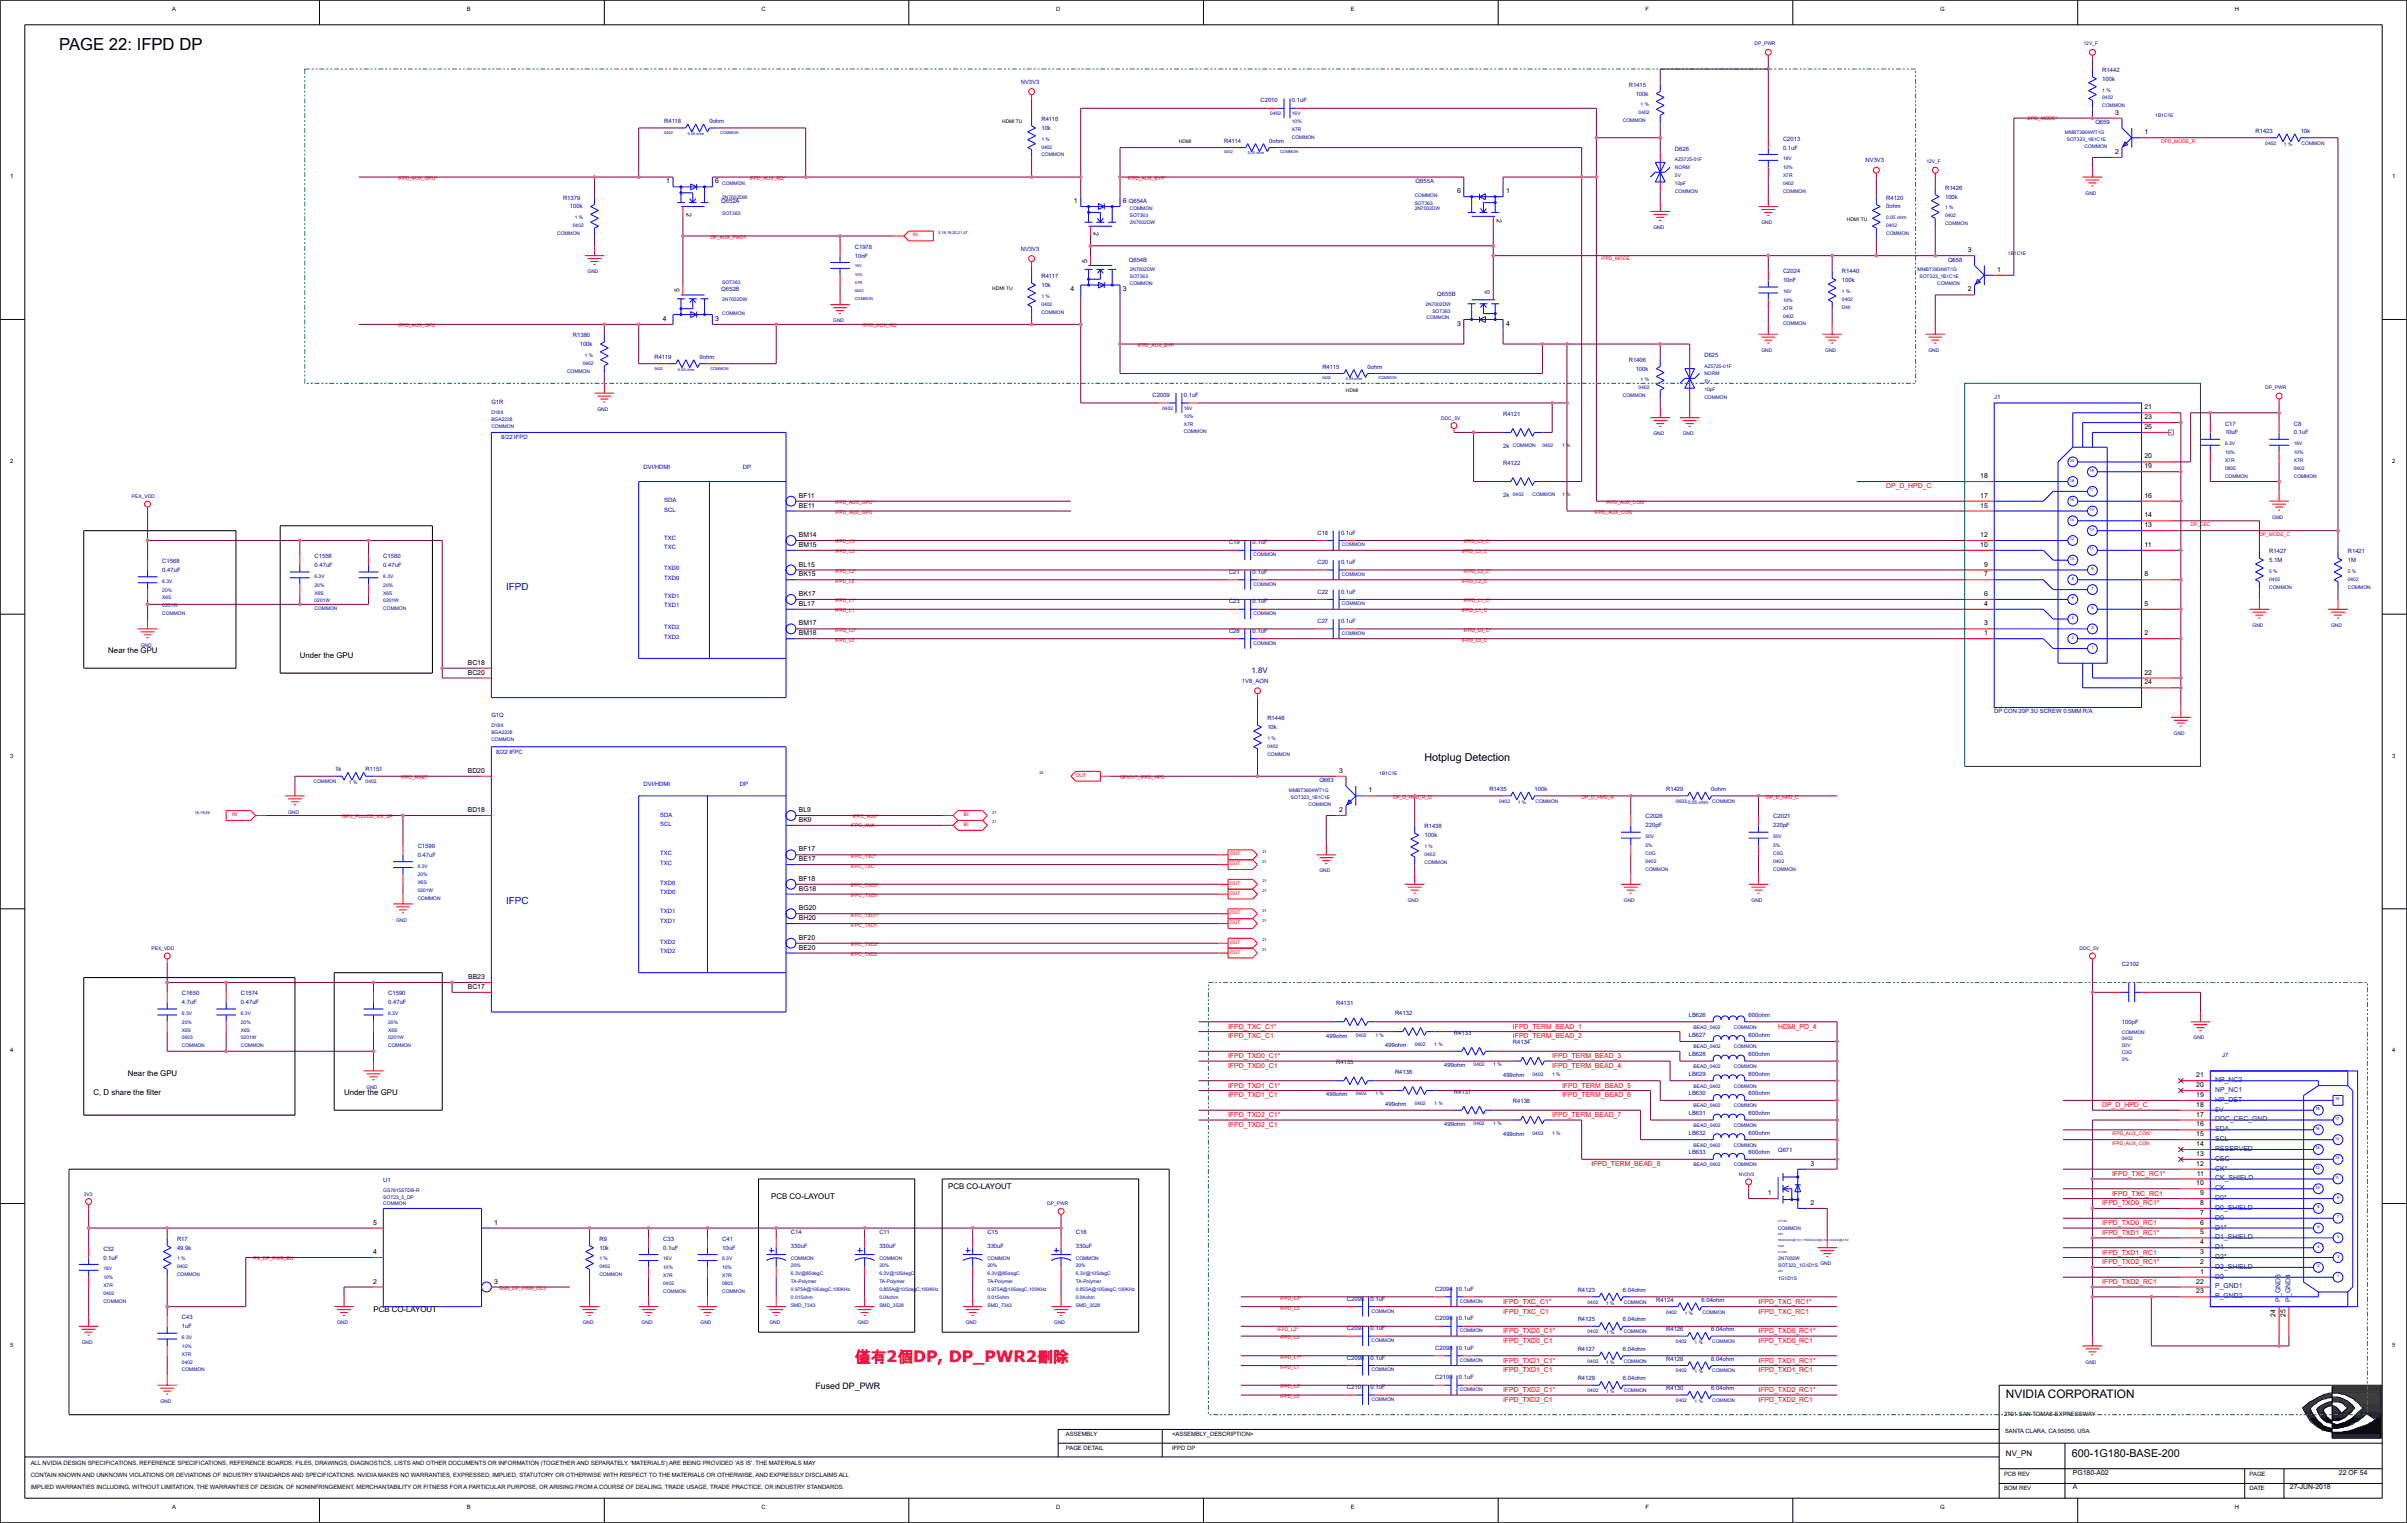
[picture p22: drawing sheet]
<svg xmlns="http://www.w3.org/2000/svg" width="271mm" height="172mm" viewBox="0 0 271 172" stroke-linecap="round" stroke-linejoin="round" font-family="sans-serif">
<defs><g id="words">
<text font-size="1.9" x="6.7" y="5.7">PAGE 22: IFPD DP</text>
<text font-size="1.8" fill="#f00" x="96.4" y="153.5">僅有2個DP, DP_PWR2刪除</text>
<text font-size="1.3" x="226.1" y="157.6">NVIDIA CORPORATION</text>
<g font-size="1.2">
<text x="160.6" y="85.7">Hotplug Detection</text>
<text x="233.6" y="164.2">600-1G180-BASE-200</text>
</g>
<g font-size="1.1" fill="#00f">
<text x="57.1" y="66.5">IFPD</text>
<text x="57.1" y="101.9">IFPC</text>
</g>
<text font-size="1" x="91.9" y="156.6">Fused DP_PWR</text>
<g font-size=".9">
<text x="12.2" y="73.7">Near the GPU</text>
<text x="33.8" y="74.2">Under the GPU</text>
<text x="10.5" y="123.5">C, D share the filter</text>
<text x="14.4" y="121.3">Near the GPU</text>
<text x="38.8" y="123.5">Under the GPU</text>
<text x="86.9" y="135.1">PCB CO-LAYOUT</text>
<text x="106.9" y="134">PCB CO-LAYOUT</text>
<text x="42.1" y="147.9">PCB CO-LAYOUT</text>
<text x="226.1" y="164.1">NV_PN</text>
</g>
<text font-size=".9" fill="#0000a0" x="141.1" y="75.9">1.8V</text>
<g font-size=".8">
<text x="238.4" y="17.4">2</text>
<text x="238.4" y="12.9">3</text>
<text x="241.7" y="15.1">1</text>
<text x="75.1" y="20.7">1</text>
<text x="77.4" y="24" transform="rotate(90 77.4 24)">2</text>
<text x="80.6" y="20.7">6</text>
<text x="121.1" y="22.9">1</text>
<text x="126.6" y="22.9">6</text>
<text x="164.3" y="21.8">6</text>
<text x="169.8" y="21.8">1</text>
<text x="122.5" y="29.6" transform="rotate(-90 122.5 29.6)">5</text>
<text x="123.3" y="26.2" transform="rotate(90 123.3 26.2)">2</text>
<text x="168.7" y="24.7" transform="rotate(90 168.7 24.7)">2</text>
<text x="221.8" y="28.4">3</text>
<text x="76.6" y="32.9" transform="rotate(-90 76.6 32.9)">5</text>
<text x="120.7" y="32.9">4</text>
<text x="126.6" y="32.9">3</text>
<text x="167.9" y="33.1" transform="rotate(-90 167.9 33.1)">5</text>
<text x="221.8" y="32.9">2</text>
<text x="225.1" y="30.6">1</text>
<text x="74.7" y="36.2">4</text>
<text x="80.6" y="36.2">3</text>
<text x="164.3" y="36.7">3</text>
<text x="169.8" y="36.7">4</text>
<text x="241.7" y="46.1">21</text>
<text x="241.7" y="47.3">23</text>
<text x="223.2" y="53.9">18</text>
<text x="241.7" y="52.8">19</text>
<text x="241.7" y="51.7">20</text>
<text x="241.7" y="48.4">25</text>
<text x="90.1" y="57.2">BE11</text>
<text x="90.1" y="56.1">BF11</text>
<text x="223.2" y="57.2">15</text>
<text x="223.2" y="56.1">17</text>
<text x="241.7" y="59.4">13</text>
<text x="241.7" y="58.3">14</text>
<text x="241.7" y="56.1">16</text>
<text x="90.1" y="65">BK15</text>
<text x="90.1" y="63.9">BL15</text>
<text x="90.1" y="61.6">BM15</text>
<text x="90.1" y="60.5">BM14</text>
<text x="223.2" y="61.6">10</text>
<text x="223.2" y="60.5">12</text>
<text x="223.7" y="65">7</text>
<text x="223.7" y="63.9">9</text>
<text x="241.7" y="65">8</text>
<text x="241.7" y="61.6">11</text>
<text x="90.1" y="71.6">BM18</text>
<text x="90.1" y="70.5">BM17</text>
<text x="90.1" y="68.3">BL17</text>
<text x="90.1" y="67.2">BK17</text>
<text x="223.7" y="71.6">1</text>
<text x="223.7" y="70.5">3</text>
<text x="223.7" y="68.3">4</text>
<text x="223.7" y="67.2">6</text>
<text x="241.7" y="71.6">2</text>
<text x="241.7" y="68.3">5</text>
<text x="52.7" y="76">BC20</text>
<text x="52.7" y="74.9">BC18</text>
<text x="241.7" y="76">22</text>
<text x="241.7" y="77.2">24</text>
<text x="52.7" y="87.1">BD20</text>
<text x="151" y="87.1">3</text>
<text x="154.3" y="89.3">1</text>
<text x="52.7" y="91.5">BD18</text>
<text x="90.1" y="96">BF17</text>
<text x="90.1" y="92.7">BK9</text>
<text x="90.1" y="91.5">BL9</text>
<text x="151" y="91.5">2</text>
<text x="90.1" y="100.4">BG18</text>
<text x="90.1" y="99.3">BF18</text>
<text x="90.1" y="97.1">BE17</text>
<text x="90.1" y="107">BE20</text>
<text x="90.1" y="105.9">BF20</text>
<text x="90.1" y="103.7">BH20</text>
<text x="90.1" y="102.6">BG20</text>
<text x="52.7" y="111.5">BC17</text>
<text x="52.8" y="110.4">BB23</text>
<text x="247.6" y="125.9">17</text>
<text x="247.6" y="124.8">18</text>
<text x="247.6" y="123.7">19</text>
<text x="247.6" y="122.5">20</text>
<text x="247.6" y="121.4">21</text>
<text x="204.1" y="131.4">3</text>
<text x="247.6" y="131.4">12</text>
<text x="247.6" y="130.3">13</text>
<text x="247.6" y="129.2">14</text>
<text x="247.6" y="128.1">15</text>
<text x="247.6" y="127">16</text>
<text x="199.3" y="134.7">1</text>
<text x="204.1" y="135.8">2</text>
<text x="247.6" y="133.6">10</text>
<text x="247.6" y="132.5">11</text>
<text x="248" y="136.9">7</text>
<text x="248" y="135.8">8</text>
<text x="248" y="134.7">9</text>
<text x="42.1" y="141.4">4</text>
<text x="42.1" y="138.1">5</text>
<text x="55.7" y="138.1">1</text>
<text x="248" y="143.6">1</text>
<text x="248" y="142.5">2</text>
<text x="248" y="141.4">3</text>
<text x="248" y="140.3">4</text>
<text x="248" y="139.2">5</text>
<text x="248" y="138.1">6</text>
<text x="42.1" y="144.7">2</text>
<text x="55.7" y="144.7">3</text>
<text x="247.6" y="144.7">22</text>
<text x="247.6" y="145.8">23</text>
<text x="256.5" y="148.5" transform="rotate(-90 256.5 148.5)">24</text>
<text x="257.6" y="148.5" transform="rotate(-90 257.6 148.5)">25</text>
<text x="233.7" y="167.9">A</text>
<text x="233.7" y="166.2">PG180-A02</text>
<text x="258.1" y="167.9">27-JUN-2018</text>
<text x="263.7" y="166.2">22 OF 54</text>
</g>
<g font-size=".8" fill="#f00">
<text x="212.6" y="55.1">DP_D_HPD_C</text>
<text x="138.4" y="116">IFPD_TXC_C1*</text>
<text x="138.4" y="117.1">IFPD_TXC_C1</text>
<text x="138.4" y="119.3">IFPD_TXD0_C1*</text>
<text x="170.6" y="116">IFPD_TERM_BEAD_1</text>
<text x="170.6" y="117.1">IFPD_TERM_BEAD_2</text>
<text x="175" y="119.3">IFPD_TERM_BEAD_3</text>
<text x="200.4" y="116">HDMI_PD_4</text>
<text x="138.4" y="120.4">IFPD_TXD0_C1</text>
<text x="138.4" y="122.6">IFPD_TXD1_C1*</text>
<text x="138.4" y="123.7">IFPD_TXD1_C1</text>
<text x="138.4" y="125.9">IFPD_TXD2_C1*</text>
<text x="175" y="120.4">IFPD_TERM_BEAD_4</text>
<text x="175" y="125.9">IFPD_TERM_BEAD_7</text>
<text x="176.1" y="122.6">IFPD_TERM_BEAD_5</text>
<text x="176.1" y="123.7">IFPD_TERM_BEAD_6</text>
<text x="237" y="124.8">DP_D_HPD_C</text>
<text x="138.4" y="127">IFPD_TXD2_C1</text>
<text x="179.4" y="131.5">IFPD_TERM_BEAD_8</text>
<text x="237" y="135.9">IFPD_TXD0_RC1*</text>
<text x="238.1" y="132.6">IFPD_TXC_RC1*</text>
<text x="238.1" y="134.8">IFPD_TXC_RC1</text>
<text x="237" y="138.1">IFPD_TXD0_RC1</text>
<text x="237" y="139.2">IFPD_TXD1_RC1*</text>
<text x="237" y="141.4">IFPD_TXD1_RC1</text>
<text x="237" y="142.5">IFPD_TXD2_RC1*</text>
<text x="169.4" y="147">IFPD_TXC_C1*</text>
<text x="169.4" y="148.1">IFPD_TXC_C1</text>
<text x="198.2" y="147">IFPD_TXC_RC1*</text>
<text x="198.2" y="148.1">IFPD_TXC_RC1</text>
<text x="237" y="144.8">IFPD_TXD2_RC1</text>
<text x="169.4" y="150.3">IFPD_TXD0_C1*</text>
<text x="169.4" y="151.4">IFPD_TXD0_C1</text>
<text x="169.4" y="153.6">IFPD_TXD1_C1*</text>
<text x="169.4" y="154.7">IFPD_TXD1_C1</text>
<text x="198.2" y="150.3">IFPD_TXD0_RC1*</text>
<text x="198.2" y="151.4">IFPD_TXD0_RC1</text>
<text x="198.2" y="153.6">IFPD_TXD1_RC1*</text>
<text x="198.2" y="154.7">IFPD_TXD1_RC1</text>
<text x="169.4" y="156.9">IFPD_TXD2_C1*</text>
<text x="169.4" y="158">IFPD_TXD2_C1</text>
<text x="198.2" y="156.9">IFPD_TXD2_RC1*</text>
<text x="198.2" y="158">IFPD_TXD2_RC1</text>
</g>
<g font-size=".8" fill="#004080">
<text x="249.7" y="125.3">5V</text>
<text x="249.7" y="124.2">HP_DET</text>
<text x="249.7" y="123.1">NP_NC1</text>
<text x="249.7" y="122">NP_NC2</text>
<text x="249.7" y="132">CK*</text>
<text x="249.7" y="130.9">CEC</text>
<text x="249.7" y="129.7">RESERVED</text>
<text x="249.7" y="128.6">SCL</text>
<text x="249.7" y="127.5">SDA</text>
<text x="249.7" y="126.4">DDC_CEC_GND</text>
<text x="249.7" y="137.5">D0</text>
<text x="249.7" y="136.4">D0_SHIELD</text>
<text x="249.7" y="135.3">D0*</text>
<text x="249.7" y="134.2">CK</text>
<text x="249.7" y="133.1">CK_SHIELD</text>
<text x="249.7" y="143">D2_SHIELD</text>
<text x="249.7" y="141.9">D2*</text>
<text x="249.7" y="140.8">D1</text>
<text x="249.7" y="139.7">D1_SHIELD</text>
<text x="249.7" y="138.6">D1*</text>
<text x="249.7" y="144.1">D2</text>
<text x="249.7" y="145.2">P_GND1</text>
<text x="249.7" y="146.4">P_GND2</text>
<text x="257.1" y="146.7" transform="rotate(-90 257.1 146.7)">P_GND3</text>
<text x="258.2" y="146.7" transform="rotate(-90 258.2 146.7)">P_GND4</text>
</g>
<g font-size=".7">
<text x="19.4" y="1.2">A</text>
<text x="52.6" y="1.2">B</text>
<text x="85.8" y="1.2">C</text>
<text x="119.1" y="1.2">D</text>
<text x="152.3" y="1.2">E</text>
<text x="185.5" y="1.2">F</text>
<text x="218.7" y="1.2">G</text>
<text x="251.9" y="1.2">H</text>
<text x="1.1" y="20.1">1</text>
<text x="269.7" y="20.1">1</text>
<text x="1.1" y="52.2">2</text>
<text x="269.7" y="52.2">2</text>
<text x="1.1" y="85.4">3</text>
<text x="269.7" y="85.4">3</text>
<text x="1.1" y="118.6">4</text>
<text x="269.7" y="118.6">4</text>
<text x="1.1" y="151.8">5</text>
<text x="269.7" y="151.8">5</text>
<text x="120.2" y="161.9">ASSEMBLY</text>
<text x="132.1" y="161.9">&lt;ASSEMBLY_DESCRIPTION&gt;</text>
<text x="225.9" y="159.6">2701 SAN TOMAS EXPRESSWAY</text>
<text x="226" y="161.6">SANTA CLARA, CA 95050, USA</text>
<text x="3.5" y="165.1">ALL NVIDIA DESIGN SPECIFICATIONS, REFERENCE SPECIFICATIONS, REFERENCE BOARDS, FILES, DRAWINGS, DIAGNOSTICS, LISTS AND OTHER DOCUMENTS OR INFORMATION (TOGETHER AND SEPARATELY, 'MATERIALS') ARE BEING PROVIDED 'AS IS'. THE MATERIALS MAY</text>
<text x="3.5" y="167.9">IMPLIED WARRANTIES INCLUDING, WITHOUT LIMITATION, THE WARRANTIES OF DESIGN, OF NONINFRINGEMENT, MERCHANTABILITY OR FITNESS FOR A PARTICULAR PURPOSE, OR ARISING FROM A COURSE OF DEALING, TRADE USAGE, TRADE PRACTICE, OR INDUSTRY STANDARDS.</text>
<text x="3.5" y="166.5">CONTAIN KNOWN AND UNKNOWN VIOLATIONS OR DEVIATIONS OF INDUSTRY STANDARDS AND SPECIFICATIONS. NVIDIA MAKES NO WARRANTIES, EXPRESSED, IMPLIED, STATUTORY OR OTHERWISE WITH RESPECT TO THE MATERIALS OR OTHERWISE, AND EXPRESSLY DISCLAIMS ALL</text>
<text x="120.2" y="163.5">PAGE DETAIL</text>
<text x="132.1" y="163.5">IFPD DP</text>
<text x="225.9" y="166.3">PCB REV</text>
<text x="253.6" y="166.3">PAGE</text>
<text x="19.4" y="170.1">A</text>
<text x="52.6" y="170.1">B</text>
<text x="85.8" y="170.1">C</text>
<text x="119.1" y="170.1">D</text>
<text x="152.3" y="170.1">E</text>
<text x="185.5" y="170.1">F</text>
<text x="218.7" y="170.1">G</text>
<text x="225.9" y="168">BOM REV</text>
<text x="251.9" y="170.1">H</text>
<text x="253.6" y="168">DATE</text>
</g>
<g font-size=".7" fill="#0000a0">
<text x="115.1" y="9.4">NV3V3</text>
<text x="142.1" y="11.5">C2010</text>
<text x="145.6" y="11.5">0.1uF</text>
<text x="183.6" y="9.8">R1415</text>
<text x="184.4" y="10.8">100k</text>
<text x="237" y="8.1">R1442</text>
<text x="237" y="9.1">100k</text>
<text x="74.9" y="13.9">R4118</text>
<text x="80" y="13.9">0ohm</text>
<text x="117.4" y="13.6">R4116</text>
<text x="117.4" y="14.6">10k</text>
<text x="138" y="16.1">R4114</text>
<text x="143.1" y="16.1">0ohm</text>
<text x="188.8" y="17">D626</text>
<text x="201" y="15.9">C2013</text>
<text x="201" y="16.9">0.1uF</text>
<text x="236.2" y="14">Q659</text>
<text x="254.3" y="15">R1423</text>
<text x="259.4" y="15">10k</text>
<text x="63.5" y="22.5">R1379</text>
<text x="64.3" y="23.5">100k</text>
<text x="81.3" y="22.8">Q652A</text>
<text x="127.3" y="22.8">Q654A</text>
<text x="159.6" y="20.6">Q655A</text>
<text x="210.3" y="18.3">NV3V3</text>
<text x="212.6" y="22.5">R4120</text>
<text x="212.6" y="23.5">0ohm</text>
<text x="219.3" y="21.4">R1426</text>
<text x="219.3" y="22.4">100k</text>
<text x="96.4" y="28">C1978</text>
<text x="96.4" y="29">10nF</text>
<text x="115.1" y="28.3">NV3V3</text>
<text x="127.3" y="29.5">Q654B</text>
<text x="219.6" y="29.5">Q658</text>
<text x="81.3" y="32.8">Q652B</text>
<text x="117.4" y="31.4">R4117</text>
<text x="117.4" y="32.4">10k</text>
<text x="162" y="33.4">Q655B</text>
<text x="201" y="30.8">C2024</text>
<text x="201" y="31.8">10nF</text>
<text x="207.6" y="30.8">R1440</text>
<text x="207.6" y="31.8">100k</text>
<text x="64.6" y="38">R1380</text>
<text x="65.4" y="39">100k</text>
<text x="73.8" y="40.4">R4119</text>
<text x="78.9" y="40.4">0ohm</text>
<text x="149.1" y="41.6">R4115</text>
<text x="154.2" y="41.6">0ohm</text>
<text x="183.6" y="40.8">R1406</text>
<text x="184.4" y="41.8">100k</text>
<text x="192.1" y="40.2">D625</text>
<text x="55.4" y="45.5">G1R</text>
<text x="129.9" y="44.8">C2009</text>
<text x="133.5" y="44.8">0.1uF</text>
<text x="169.4" y="46.9">R4121</text>
<text x="224.8" y="45">J1</text>
<text x="250.8" y="48">C17</text>
<text x="258.6" y="48">C8</text>
<text x="169.4" y="52.4">R4122</text>
<text x="169.4" y="50.5">2k</text>
<text x="250.8" y="49">10uF</text>
<text x="258.6" y="49">0.1uF</text>
<text x="169.4" y="56.1">2k</text>
<text x="18.3" y="63.5">C1568</text>
<text x="18.3" y="64.5">0.47uF</text>
<text x="35.5" y="62.9">C1558</text>
<text x="35.5" y="63.9">0.47uF</text>
<text x="43.2" y="62.9">C1580</text>
<text x="43.2" y="63.9">0.47uF</text>
<text x="138.5" y="64.7">C21</text>
<text x="138.5" y="61.4">C19</text>
<text x="141.2" y="64.7">0.1uF</text>
<text x="141.2" y="61.4">0.1uF</text>
<text x="148.5" y="63.6">C20</text>
<text x="148.5" y="60.3">C18</text>
<text x="151.2" y="63.6">0.1uF</text>
<text x="151.2" y="60.3">0.1uF</text>
<text x="255.8" y="62.4">R1427</text>
<text x="255.8" y="63.4">5.1M</text>
<text x="264.7" y="62.4">R1421</text>
<text x="264.7" y="63.4">1M</text>
<text x="138.5" y="71.3">C28</text>
<text x="138.5" y="68">C23</text>
<text x="141.2" y="71.3">0.1uF</text>
<text x="141.2" y="68">0.1uF</text>
<text x="148.5" y="70.2">C27</text>
<text x="148.5" y="66.9">C22</text>
<text x="151.2" y="70.2">0.1uF</text>
<text x="151.2" y="66.9">0.1uF</text>
<text x="140" y="77">1V8_AON</text>
<text x="55.4" y="80.9">G1Q</text>
<text x="142.9" y="81.2">R1446</text>
<text x="142.9" y="82.2">10k</text>
<text x="224.8" y="80.4">DP CON 20P 3U SCREW 0.5MM R/A</text>
<text x="37.8" y="86.9">1k</text>
<text x="41.2" y="86.9">R1151</text>
<text x="148.7" y="88.2">Q663</text>
<text x="167.9" y="89.2">R1435</text>
<text x="173" y="89.2">100k</text>
<text x="187.8" y="89.2">R1429</text>
<text x="192.9" y="89.2">0ohm</text>
<text x="47.1" y="95.6">C1599</text>
<text x="160.6" y="93.4">R1438</text>
<text x="160.6" y="94.4">100k</text>
<text x="185.5" y="92.3">C2026</text>
<text x="185.5" y="93.3">220pF</text>
<text x="199.9" y="92.3">C2021</text>
<text x="199.9" y="93.3">220pF</text>
<text x="47.1" y="96.6">0.47uF</text>
<text x="20.5" y="112.2">C1650</text>
<text x="20.5" y="113.2">4.7uF</text>
<text x="27.2" y="112.2">C1574</text>
<text x="27.2" y="113.2">0.47uF</text>
<text x="43.8" y="112.2">C1590</text>
<text x="43.8" y="113.2">0.47uF</text>
<text x="150.6" y="113.3">R4131</text>
<text x="239.2" y="108.9">C2102</text>
<text x="149.5" y="117">499ohm</text>
<text x="150.6" y="119.9">R4135</text>
<text x="156.2" y="118.1">499ohm</text>
<text x="157.3" y="114.4">R4132</text>
<text x="163.9" y="116.6">R4133</text>
<text x="170.6" y="117.7">R4134</text>
<text x="190.4" y="116.8">LB627</text>
<text x="190.4" y="114.6">LB626</text>
<text x="190.4" y="119.1">LB628</text>
<text x="197.1" y="116.8">600ohm</text>
<text x="197.1" y="114.6">600ohm</text>
<text x="197.1" y="119.1">600ohm</text>
<text x="239.2" y="115.4">100pF</text>
<text x="250.5" y="119.2">J7</text>
<text x="149.5" y="123.6">499ohm</text>
<text x="156.2" y="124.7">499ohm</text>
<text x="157.3" y="121.1">R4136</text>
<text x="162.8" y="120.3">499ohm</text>
<text x="163.9" y="123.3">R4137</text>
<text x="169.4" y="121.4">499ohm</text>
<text x="170.6" y="124.4">R4138</text>
<text x="190.4" y="121.3">LB629</text>
<text x="190.4" y="123.5">LB630</text>
<text x="190.4" y="125.7">LB631</text>
<text x="197.1" y="121.3">600ohm</text>
<text x="197.1" y="123.5">600ohm</text>
<text x="197.1" y="125.7">600ohm</text>
<text x="162.8" y="126.9">499ohm</text>
<text x="169.4" y="128">499ohm</text>
<text x="190.4" y="127.9">LB632</text>
<text x="190.4" y="130.1">LB633</text>
<text x="197.1" y="127.9">600ohm</text>
<text x="197.1" y="130.1">600ohm</text>
<text x="200.4" y="129.9">Q671</text>
<text x="43.2" y="133.2">U1</text>
<text x="11.7" y="141">C32</text>
<text x="11.7" y="142">0.1uF</text>
<text x="20" y="139.9">R17</text>
<text x="20" y="140.9">49.9k</text>
<text x="67.6" y="139.9">R9</text>
<text x="67.6" y="140.9">10k</text>
<text x="74.8" y="139.9">C33</text>
<text x="74.8" y="140.9">0.1uF</text>
<text x="81.4" y="139.9">C41</text>
<text x="81.4" y="140.9">10uF</text>
<text x="89.2" y="139.1">C14</text>
<text x="89.2" y="140.7">330uF</text>
<text x="99.1" y="139.1">C11</text>
<text x="99.1" y="140.7">330uF</text>
<text x="111.3" y="139.1">C15</text>
<text x="111.3" y="140.7">330uF</text>
<text x="121.3" y="139.1">C16</text>
<text x="121.3" y="140.7">330uF</text>
<text x="20.5" y="148.7">C43</text>
<text x="20.5" y="149.7">1uF</text>
<text x="151.8" y="146.6">C2095</text>
<text x="151.8" y="150">C2097</text>
<text x="154.5" y="146.6">0.1uF</text>
<text x="154.5" y="150">0.1uF</text>
<text x="161.8" y="145.5">C2094</text>
<text x="161.8" y="148.8">C2096</text>
<text x="164.5" y="145.5">0.1uF</text>
<text x="164.5" y="148.8">0.1uF</text>
<text x="177.9" y="145.6">R4123</text>
<text x="177.9" y="149">R4125</text>
<text x="183" y="145.6">6.04ohm</text>
<text x="183" y="149">6.04ohm</text>
<text x="186.7" y="146.7">R4124</text>
<text x="191.8" y="146.7">6.04ohm</text>
<text x="151.8" y="153.3">C2099</text>
<text x="154.5" y="153.3">0.1uF</text>
<text x="161.8" y="155.5">C2100</text>
<text x="161.8" y="152.2">C2098</text>
<text x="164.5" y="155.5">0.1uF</text>
<text x="164.5" y="152.2">0.1uF</text>
<text x="177.9" y="152.3">R4127</text>
<text x="177.9" y="155.6">R4129</text>
<text x="183" y="152.3">6.04ohm</text>
<text x="183" y="155.6">6.04ohm</text>
<text x="187.8" y="153.4">R4128</text>
<text x="187.8" y="150.1">R4126</text>
<text x="192.9" y="153.4">6.04ohm</text>
<text x="192.9" y="150.1">6.04ohm</text>
<text x="151.8" y="156.6">C2101</text>
<text x="154.5" y="156.6">0.1uF</text>
<text x="187.8" y="156.7">R4130</text>
<text x="192.9" y="156.7">6.04ohm</text>
</g>
<g font-size=".7" fill="#00f">
<text x="56.5" y="49.5">9/22 IFPD</text>
<text x="72.6" y="52.8">DVI/HDMI</text>
<text x="83.7" y="52.8">DP</text>
<text x="74.9" y="56.6">SDA</text>
<text x="74.9" y="57.7">SCL</text>
<text x="74.9" y="60.8">TXC</text>
<text x="74.9" y="65.4">TXD0</text>
<text x="74.9" y="64.3">TXD0</text>
<text x="74.9" y="61.9">TXC</text>
<text x="74.9" y="67.5">TXD1</text>
<text x="74.9" y="68.5">TXD1</text>
<text x="74.9" y="70.9">TXD2</text>
<text x="74.9" y="72">TXD2</text>
<text x="55.9" y="85">8/22 IFPC</text>
<text x="72.6" y="88.6">DVI/HDMI</text>
<text x="83.4" y="88.6">DP</text>
<text x="74.4" y="93.2">SCL</text>
<text x="74.4" y="92">SDA</text>
<text x="74.4" y="96.4">TXC</text>
<text x="74.4" y="100.8">TXD0</text>
<text x="74.4" y="99.8">TXD0</text>
<text x="74.4" y="97.5">TXC</text>
<text x="74.4" y="107.4">TXD2</text>
<text x="74.4" y="106.4">TXD2</text>
<text x="74.4" y="104">TXD1</text>
<text x="74.4" y="102.9">TXD1</text>
</g>
<g font-size=".6" fill="#0000a0">
<text x="197.8" y="5.1">DP_PWR</text>
<text x="234.9" y="5.1">12V_F</text>
<text x="184.9" y="12">1 %</text>
<text x="237" y="11.2">0402</text>
<text x="237" y="10.3">1 %</text>
<text x="117.4" y="16.7">0402</text>
<text x="117.4" y="17.6">COMMON</text>
<text x="117.4" y="15.9">1 %</text>
<text x="143.2" y="13">0402</text>
<text x="145.6" y="15.6">COMMON</text>
<text x="145.6" y="13.9">10%</text>
<text x="145.6" y="14.8">X7R</text>
<text x="145.6" y="13">16V</text>
<text x="183" y="13.8">COMMON</text>
<text x="184.7" y="12.9">0402</text>
<text x="232.8" y="15.1">MMBT3904WT1G</text>
<text x="233" y="15.9">SOT323_1B1C1E</text>
<text x="235" y="16.6">COMMON</text>
<text x="237" y="12.1">COMMON</text>
<text x="243" y="13.2">1B1C1E</text>
<text x="255.4" y="16.3">0402</text>
<text x="257.5" y="16.4">1 %</text>
<text x="259.5" y="16.3">COMMON</text>
<text x="81.4" y="20.8">COMMON</text>
<text x="81.4" y="22.4">2N7002DW</text>
<text x="127.4" y="23.7">COMMON</text>
<text x="159.5" y="22.2">COMMON</text>
<text x="159.5" y="23.7">2N7002DW</text>
<text x="159.5" y="23.1">SOT363</text>
<text x="188.8" y="21.7">COMMON</text>
<text x="188.8" y="18.2">AZ5725-01F</text>
<text x="188.8" y="19.1">NORM</text>
<text x="188.8" y="20.8">10pF</text>
<text x="188.8" y="20">5V</text>
<text x="201" y="21.7">COMMON</text>
<text x="201" y="20.8">0402</text>
<text x="201" y="20">X7R</text>
<text x="201" y="19.1">10%</text>
<text x="201" y="18.1">16V</text>
<text x="217.2" y="18.4">12V_F</text>
<text x="219.3" y="23.6">1 %</text>
<text x="235.1" y="22">GND</text>
<text x="62.8" y="26.5">COMMON</text>
<text x="64.6" y="25.6">0402</text>
<text x="64.8" y="24.7">1 %</text>
<text x="81.4" y="24.3">SOT363</text>
<text x="127.4" y="25.3">2N7002DW</text>
<text x="127.4" y="24.5">SOT363</text>
<text x="186.4" y="25.8">GND</text>
<text x="198.6" y="25.3">GND</text>
<text x="212.6" y="25.6">0402</text>
<text x="212.6" y="26.5">COMMON</text>
<text x="212.6" y="24.7">0.05 ohm</text>
<text x="219.3" y="25.4">COMMON</text>
<text x="219.3" y="24.5">0402</text>
<text x="226.4" y="28.7">1B1C1E</text>
<text x="66.2" y="30.8">GND</text>
<text x="81.4" y="35.5">COMMON</text>
<text x="81.4" y="33.9">2N7002DW</text>
<text x="81.4" y="32">SOT363</text>
<text x="117.4" y="34.5">0402</text>
<text x="117.4" y="33.6">1 %</text>
<text x="117.4" y="35.4">COMMON</text>
<text x="127.4" y="32.1">COMMON</text>
<text x="127.4" y="31.4">SOT363</text>
<text x="127.4" y="30.6">2N7002DW</text>
<text x="160.7" y="34.5">2N7002DW</text>
<text x="161.5" y="35.2">SOT363</text>
<text x="201" y="33">16V</text>
<text x="201" y="35.8">0402</text>
<text x="201" y="34.9">X7R</text>
<text x="201" y="34">10%</text>
<text x="207.6" y="34.8">DNI</text>
<text x="207.6" y="33">1 %</text>
<text x="207.6" y="33.9">0402</text>
<text x="216.2" y="30.6">MMBT3904WT1G</text>
<text x="216.4" y="31.4">SOT323_1B1C1E</text>
<text x="218.4" y="32.1">COMMON</text>
<text x="63.9" y="42">COMMON</text>
<text x="65.7" y="41.1">0402</text>
<text x="65.9" y="40.2">1 %</text>
<text x="93.9" y="36.3">GND</text>
<text x="160.8" y="36">COMMON</text>
<text x="192.1" y="41.4">AZ5725-01F</text>
<text x="198.6" y="39.7">GND</text>
<text x="201" y="36.7">COMMON</text>
<text x="205.8" y="39.7">GND</text>
<text x="217.4" y="39.7">GND</text>
<text x="55.4" y="47.4">BGA2228</text>
<text x="55.4" y="46.6">D18X</text>
<text x="67.4" y="46.3">GND</text>
<text x="131" y="46.2">0402</text>
<text x="133.5" y="47.1">10%</text>
<text x="133.5" y="48">X7R</text>
<text x="133.5" y="46.2">16V</text>
<text x="162.5" y="47.3">DDC_5V</text>
<text x="183" y="44.8">COMMON</text>
<text x="184.7" y="43.9">0402</text>
<text x="184.9" y="43">1 %</text>
<text x="192.1" y="45">COMMON</text>
<text x="192.1" y="44.1">10pF</text>
<text x="192.1" y="42.3">NORM</text>
<text x="192.1" y="43.2">5V</text>
<text x="255.4" y="43.9">DP_PWR</text>
<text x="55.4" y="48.2">COMMON</text>
<text x="133.5" y="48.9">COMMON</text>
<text x="170.6" y="50.4">COMMON</text>
<text x="173.9" y="50.4">0402</text>
<text x="176.1" y="50.4">1 %</text>
<text x="186.4" y="49.1">GND</text>
<text x="189.7" y="49.1">GND</text>
<text x="250.8" y="53.8">COMMON</text>
<text x="250.8" y="50.2">6.3V</text>
<text x="250.8" y="51.2">10%</text>
<text x="250.8" y="53">0805</text>
<text x="250.8" y="52.1">X7R</text>
<text x="258.6" y="53.8">COMMON</text>
<text x="258.6" y="50.2">16V</text>
<text x="258.6" y="53">0402</text>
<text x="258.6" y="52.1">X7R</text>
<text x="258.6" y="51.2">10%</text>
<text x="14.9" y="56.2">PEX_VDD</text>
<text x="170.6" y="55.9">0402</text>
<text x="172.8" y="55.9">COMMON</text>
<text x="176.1" y="55.9">1 %</text>
<text x="256.1" y="58.5">GND</text>
<text x="18.3" y="65.7">6.3V</text>
<text x="35.5" y="65.1">6.3V</text>
<text x="43.2" y="65.1">6.3V</text>
<text x="141.3" y="62.7">COMMON</text>
<text x="151.3" y="64.9">COMMON</text>
<text x="151.3" y="61.6">COMMON</text>
<text x="255.8" y="65.5">0402</text>
<text x="255.8" y="64.6">5 %</text>
<text x="264.7" y="65.5">0402</text>
<text x="264.7" y="64.6">5 %</text>
<text x="18.3" y="69.3">COMMON</text>
<text x="18.3" y="68.5">0201W</text>
<text x="18.3" y="66.7">20%</text>
<text x="18.3" y="67.6">X6S</text>
<text x="35.5" y="68.8">COMMON</text>
<text x="35.5" y="67.9">0201W</text>
<text x="35.5" y="66.1">20%</text>
<text x="35.5" y="67">X6S</text>
<text x="43.2" y="68.8">COMMON</text>
<text x="43.2" y="67.9">0201W</text>
<text x="43.2" y="66.1">20%</text>
<text x="43.2" y="67">X6S</text>
<text x="141.3" y="69.3">COMMON</text>
<text x="141.3" y="66">COMMON</text>
<text x="151.3" y="71.6">COMMON</text>
<text x="151.3" y="68.2">COMMON</text>
<text x="253.9" y="70.7">GND</text>
<text x="255.8" y="66.4">COMMON</text>
<text x="262.8" y="70.7">GND</text>
<text x="264.7" y="66.4">COMMON</text>
<text x="15.9" y="72.9">GND</text>
<text x="141.3" y="72.7">COMMON</text>
<text x="55.4" y="82.7">BGA2228</text>
<text x="55.4" y="82">D18X</text>
<text x="55.4" y="83.5">COMMON</text>
<text x="142.9" y="83.4">1 %</text>
<text x="245.1" y="82.9">GND</text>
<text x="35.4" y="88.3">COMMON</text>
<text x="39.3" y="88.4">1 %</text>
<text x="41.2" y="88.3">0402</text>
<text x="142.9" y="85.2">COMMON</text>
<text x="142.9" y="84.3">0402</text>
<text x="145.3" y="89.3">MMBT3904WT1G</text>
<text x="155.5" y="87.4">1B1C1E</text>
<text x="32.5" y="91.7">GND</text>
<text x="145.5" y="90.1">SOT323_1B1C1E</text>
<text x="147.5" y="90.8">COMMON</text>
<text x="160.6" y="95.6">1 %</text>
<text x="169" y="90.5">0402</text>
<text x="171.1" y="90.6">1 %</text>
<text x="173.1" y="90.5">COMMON</text>
<text x="185.5" y="94.5">50V</text>
<text x="185.5" y="95.5">5%</text>
<text x="188.9" y="90.5">0603</text>
<text x="190.3" y="90.6">0.05 ohm</text>
<text x="193" y="90.5">COMMON</text>
<text x="199.9" y="94.5">50V</text>
<text x="199.9" y="95.5">5%</text>
<text x="47.1" y="101.5">COMMON</text>
<text x="47.1" y="100.6">0201W</text>
<text x="47.1" y="99.7">X6S</text>
<text x="47.1" y="98.8">20%</text>
<text x="47.1" y="97.8">6.3V</text>
<text x="148.7" y="98.4">GND</text>
<text x="158.7" y="101.7">GND</text>
<text x="160.6" y="97.4">COMMON</text>
<text x="160.6" y="96.5">0402</text>
<text x="183.1" y="101.7">GND</text>
<text x="185.5" y="98.1">COMMON</text>
<text x="185.5" y="96.4">C0G</text>
<text x="185.5" y="97.2">0402</text>
<text x="197.5" y="101.7">GND</text>
<text x="199.9" y="98.1">COMMON</text>
<text x="199.9" y="96.4">C0G</text>
<text x="199.9" y="97.2">0402</text>
<text x="17.1" y="107.1">PEX_VDD</text>
<text x="44.7" y="103.9">GND</text>
<text x="234.4" y="107.1">DDC_5V</text>
<text x="20.5" y="118.1">COMMON</text>
<text x="20.5" y="114.4">6.3V</text>
<text x="20.5" y="115.4">20%</text>
<text x="20.5" y="116.3">X6S</text>
<text x="20.5" y="117.2">0603</text>
<text x="27.2" y="118.1">COMMON</text>
<text x="27.2" y="117.2">0201W</text>
<text x="27.2" y="115.4">20%</text>
<text x="27.2" y="114.4">6.3V</text>
<text x="27.2" y="116.3">X6S</text>
<text x="43.8" y="118.1">COMMON</text>
<text x="43.8" y="114.4">6.3V</text>
<text x="43.8" y="116.3">X6S</text>
<text x="43.8" y="115.4">20%</text>
<text x="43.8" y="117.2">0201W</text>
<text x="152.8" y="116.8">0402</text>
<text x="155" y="116.8">1 %</text>
<text x="159.5" y="118">0402</text>
<text x="161.7" y="118">1 %</text>
<text x="190.9" y="118.2">BEAD_0402</text>
<text x="190.9" y="116">BEAD_0402</text>
<text x="195.5" y="118.2">COMMON</text>
<text x="195.5" y="116">COMMON</text>
<text x="239.2" y="116.5">COMMON</text>
<text x="239.2" y="117.3">0402</text>
<text x="239.2" y="118.1">50V</text>
<text x="239.2" y="118.8">C0G</text>
<text x="239.2" y="119.6">5%</text>
<text x="247.3" y="117.2">GND</text>
<text x="41.3" y="122.7">GND</text>
<text x="152.8" y="123.5">0402</text>
<text x="155" y="123.5">1 %</text>
<text x="159.5" y="124.6">0402</text>
<text x="161.7" y="124.6">1 %</text>
<text x="166.1" y="120.2">0402</text>
<text x="168.3" y="120.2">1 %</text>
<text x="172.8" y="121.3">0402</text>
<text x="175" y="121.3">1 %</text>
<text x="190.9" y="122.6">BEAD_0402</text>
<text x="190.9" y="124.8">BEAD_0402</text>
<text x="190.9" y="120.4">BEAD_0402</text>
<text x="195.5" y="122.6">COMMON</text>
<text x="195.5" y="124.8">COMMON</text>
<text x="195.5" y="120.4">COMMON</text>
<text x="166.1" y="126.8">0402</text>
<text x="168.3" y="126.8">1 %</text>
<text x="172.8" y="127.9">0402</text>
<text x="175" y="127.9">1 %</text>
<text x="190.9" y="127">BEAD_0402</text>
<text x="190.9" y="129.2">BEAD_0402</text>
<text x="190.9" y="131.5">BEAD_0402</text>
<text x="195.5" y="127">COMMON</text>
<text x="195.5" y="129.2">COMMON</text>
<text x="195.5" y="131.5">COMMON</text>
<text x="9.4" y="134.8">3V3</text>
<text x="43.2" y="135.9">COMMON</text>
<text x="43.2" y="134.3">GS7615STDB-R</text>
<text x="43.2" y="135.1">SOT23_5_DP</text>
<text x="118.1" y="135.8">DP_PWR</text>
<text x="196" y="132.6">NV3V3</text>
<text x="11.7" y="143.2">16V</text>
<text x="20" y="143.9">COMMON</text>
<text x="20" y="143">0402</text>
<text x="20" y="142.1">1 %</text>
<text x="67.6" y="143.9">COMMON</text>
<text x="67.6" y="142.1">1 %</text>
<text x="67.6" y="143">0402</text>
<text x="74.8" y="144">X7R</text>
<text x="74.8" y="143.1">10%</text>
<text x="74.8" y="142.1">16V</text>
<text x="81.4" y="144">X7R</text>
<text x="81.4" y="142.1">6.3V</text>
<text x="81.4" y="143.1">10%</text>
<text x="89.2" y="142">COMMON</text>
<text x="89.2" y="142.9">20%</text>
<text x="89.2" y="143.8">6.3V@85degC</text>
<text x="99.1" y="142">COMMON</text>
<text x="99.1" y="142.9">20%</text>
<text x="99.1" y="143.8">6.3V@105degC</text>
<text x="111.3" y="142">COMMON</text>
<text x="111.3" y="142.9">20%</text>
<text x="111.3" y="143.8">6.3V@85degC</text>
<text x="121.3" y="142">COMMON</text>
<text x="121.3" y="142.9">20%</text>
<text x="121.3" y="143.8">6.3V@105degC</text>
<text x="200.4" y="138.7">COMMON</text>
<text x="200.4" y="142.1">2N7002W</text>
<text x="200.4" y="142.9">SOT323_1G1D1S</text>
<text x="205.2" y="142.6">GND</text>
<text x="11.7" y="146.9">COMMON</text>
<text x="11.7" y="144.2">10%</text>
<text x="11.7" y="145.1">X7R</text>
<text x="11.7" y="146">0402</text>
<text x="38" y="149.3">GND</text>
<text x="65.7" y="149.3">GND</text>
<text x="72.3" y="149.3">GND</text>
<text x="74.8" y="145.7">COMMON</text>
<text x="74.8" y="144.9">0402</text>
<text x="79" y="149.3">GND</text>
<text x="81.4" y="145.7">COMMON</text>
<text x="81.4" y="144.9">0805</text>
<text x="86.7" y="149.3">GND</text>
<text x="89.2" y="147.3">SMD_7343</text>
<text x="89.2" y="146.4">0.015ohm</text>
<text x="89.2" y="145.5">0.975A@105degC,100KHz</text>
<text x="89.2" y="144.6">TA-Polymer</text>
<text x="96.7" y="149.3">GND</text>
<text x="99.1" y="146.4">0.04ohm</text>
<text x="99.1" y="145.5">0.855A@105degC,100KHz</text>
<text x="99.1" y="147.3">SMD_3528</text>
<text x="99.1" y="144.6">TA-Polymer</text>
<text x="108.9" y="149.3">GND</text>
<text x="111.3" y="145.5">0.975A@105degC,100KHz</text>
<text x="111.3" y="144.6">TA-Polymer</text>
<text x="111.3" y="146.4">0.015ohm</text>
<text x="111.3" y="147.3">SMD_7343</text>
<text x="118.8" y="149.3">GND</text>
<text x="121.3" y="146.4">0.04ohm</text>
<text x="121.3" y="145.5">0.855A@105degC,100KHz</text>
<text x="121.3" y="147.3">SMD_3528</text>
<text x="121.3" y="144.6">TA-Polymer</text>
<text x="154.6" y="148">COMMON</text>
<text x="164.6" y="146.9">COMMON</text>
<text x="179" y="147">0402</text>
<text x="181.1" y="147.1">1 %</text>
<text x="183.1" y="147">COMMON</text>
<text x="187.8" y="148.1">0402</text>
<text x="189.9" y="148.2">1 %</text>
<text x="191.9" y="148.1">COMMON</text>
<text x="200.4" y="144.3">1G1D1S</text>
<text x="9.2" y="151.5">GND</text>
<text x="20.5" y="154.6">COMMON</text>
<text x="20.5" y="151">6.3V</text>
<text x="20.5" y="152.8">X7R</text>
<text x="20.5" y="151.9">10%</text>
<text x="20.5" y="153.7">0402</text>
<text x="154.6" y="151.3">COMMON</text>
<text x="154.6" y="154.6">COMMON</text>
<text x="164.6" y="150.2">COMMON</text>
<text x="164.6" y="153.5">COMMON</text>
<text x="179" y="153.6">0402</text>
<text x="179" y="150.3">0402</text>
<text x="181.1" y="153.7">1 %</text>
<text x="181.1" y="150.4">1 %</text>
<text x="183.1" y="153.6">COMMON</text>
<text x="183.1" y="150.3">COMMON</text>
<text x="188.9" y="154.7">0402</text>
<text x="188.9" y="151.4">0402</text>
<text x="191" y="154.8">1 %</text>
<text x="191" y="151.5">1 %</text>
<text x="193" y="154.7">COMMON</text>
<text x="193" y="151.4">COMMON</text>
<text x="235.1" y="153.7">GND</text>
<text x="18.1" y="158.1">GND</text>
<text x="154.6" y="157.9">COMMON</text>
<text x="164.6" y="156.8">COMMON</text>
<text x="179" y="156.9">0402</text>
<text x="181.1" y="157">1 %</text>
<text x="183.1" y="156.9">COMMON</text>
<text x="188.9" y="158">0402</text>
<text x="191" y="158.1">1 %</text>
<text x="193" y="158">COMMON</text>
</g>
<g font-size=".6">
<text x="113" y="13.9">HDMI TU</text>
<text x="132.9" y="16.1">HDMI</text>
<text x="208.2" y="24.9">HDMI TU</text>
<text x="111.9" y="32.7">HDMI TU</text>
<text x="151.7" y="44.2">HDMI</text>
</g>
<g font-size=".6" fill="#f00">
<text x="228.6" y="13.5">DPD_MODE*</text>
<text x="243.6" y="16.1">DPD_MODE_R</text>
<text x="44.9" y="20.3">IFPD_AUX_GPU*</text>
<text x="84.5" y="20.3">IFPD_AUX_RQ*</text>
<text x="127.1" y="20.3">IFPD_AUX_BYP*</text>
<text x="80.1" y="26.9">DP_AUX_PROT</text>
<text x="102.9" y="26.7">IN</text>
<text x="180.5" y="29.3">IFPD_MODE</text>
<text x="44.9" y="36.9">IFPD_AUX_GPU</text>
<text x="97.2" y="36.9">IFPD_AUX_RQ</text>
<text x="128.3" y="39.1">IFPD_AUX_BYP</text>
<text x="94.1" y="57.9">IFPD_AUX_GPU</text>
<text x="94.1" y="56.8">IFPD_AUX_GPU*</text>
<text x="179.7" y="57.9">IFPD_AUX_CON</text>
<text x="181.1" y="56.8">IFPD_AUX_CON*</text>
<text x="247" y="59.3">DP_CEC</text>
<text x="94.1" y="65.7">IFPD_L2</text>
<text x="94.1" y="64.6">IFPD_L2*</text>
<text x="94.1" y="62.4">IFPD_L3</text>
<text x="94.1" y="61.3">IFPD_L3*</text>
<text x="164.8" y="65.7">IFPD_L2_C</text>
<text x="164.8" y="62.4">IFPD_L3_C</text>
<text x="165" y="64.6">IFPD_L2_C*</text>
<text x="165" y="61.3">IFPD_L3_C*</text>
<text x="254.7" y="60.4">DP_MODE_C</text>
<text x="94.1" y="71.2">IFPD_L0*</text>
<text x="94.1" y="69">IFPD_L1</text>
<text x="94.1" y="67.9">IFPD_L1*</text>
<text x="164.8" y="69">IFPD_L1_C</text>
<text x="165" y="71.2">IFPD_L0_C*</text>
<text x="165" y="67.9">IFPD_L1_C*</text>
<text x="94.1" y="72.3">IFPD_L0</text>
<text x="164.8" y="72.3">IFPD_L0_C</text>
<text x="45.2" y="87.8">IFPC_RSET</text>
<text x="121.3" y="87.6">OUT</text>
<text x="126.3" y="87.8">GPIO17_IFPD_HPD</text>
<text x="26.2" y="92">IN</text>
<text x="38.6" y="92.3">GPU_PLLVDD_XS_SP</text>
<text x="95.9" y="93.3">IFPC_AUX</text>
<text x="96.1" y="92.3">IFPC_AUX*</text>
<text x="108.7" y="93.1">BI</text>
<text x="108.7" y="92">BI</text>
<text x="157" y="90.1">DP_D_HPD_R_Q</text>
<text x="178.3" y="90.1">DP_D_HPD_R</text>
<text x="199.1" y="90.1">DP_D_HPD_C</text>
<text x="95.9" y="97.8">IFPC_TXC</text>
<text x="95.9" y="96.7">IFPC_TXC*</text>
<text x="95.9" y="101.1">IFPC_TXD0</text>
<text x="95.9" y="100">IFPC_TXD0*</text>
<text x="138.7" y="100.8">OUT</text>
<text x="138.7" y="99.7">OUT</text>
<text x="138.7" y="97.5">OUT</text>
<text x="138.7" y="96.4">OUT</text>
<text x="95.9" y="104.4">IFPC_TXD1</text>
<text x="95.9" y="103.3">IFPC_TXD1*</text>
<text x="95.9" y="107.8">IFPC_TXD2</text>
<text x="95.9" y="106.7">IFPC_TXD2*</text>
<text x="138.7" y="107.5">OUT</text>
<text x="138.7" y="106.4">OUT</text>
<text x="138.7" y="104.2">OUT</text>
<text x="138.7" y="103.1">OUT</text>
<text x="238.1" y="127.9">IFPD_AUX_CON*</text>
<text x="238.1" y="129">IFPD_AUX_CON</text>
<text x="28.6" y="142.1">PS_DP_PWR_EN</text>
<text x="56.3" y="145.4">SNN_DP_PWR_OC3</text>
<text x="144.3" y="146.5">IFPD_L3*</text>
<text x="144.3" y="147.6">IFPD_L3</text>
<text x="144" y="150.1">IFPD_L2*</text>
<text x="144.3" y="151">IFPD_L2</text>
<text x="144.3" y="153.2">IFPD_L1*</text>
<text x="144.3" y="154.3">IFPD_L1</text>
<text x="144.3" y="156.5">IFPD_L0*</text>
<text x="144.3" y="157.6">IFPD_L0</text>
</g>
<g font-size=".4" fill="#0000a0">
<text x="74.9" y="15.1">0402</text>
<text x="77.5" y="15.2">0.05 ohm</text>
<text x="81.2" y="15.1">COMMON</text>
<text x="138" y="17.3">0402</text>
<text x="140.7" y="17.4">0.05 ohm</text>
<text x="144.3" y="17.3">COMMON</text>
<text x="105.8" y="26.4">3,18,19,20,21,47</text>
<text x="96.4" y="33.8">COMMON</text>
<text x="96.4" y="32.9">0402</text>
<text x="96.4" y="32">X7R</text>
<text x="96.4" y="30.1">16V</text>
<text x="96.4" y="31.1">10%</text>
<text x="73.8" y="41.7">0402</text>
<text x="76.4" y="41.8">0.05 ohm</text>
<text x="80.1" y="41.7">COMMON</text>
<text x="149.1" y="42.8">0402</text>
<text x="151.7" y="42.9">0.05 ohm</text>
<text x="155.4" y="42.8">COMMON</text>
<text x="117.2" y="87.3">24</text>
<text x="22" y="91.7">18,19,26</text>
<text x="111.9" y="92.8">21</text>
<text x="111.9" y="91.7">21</text>
<text x="142.3" y="100.6">21</text>
<text x="142.3" y="99.5">21</text>
<text x="142.3" y="97.2">21</text>
<text x="142.3" y="96.1">21</text>
<text x="142.3" y="107.2">21</text>
<text x="142.3" y="106.1">21</text>
<text x="142.3" y="103.9">21</text>
<text x="142.3" y="102.8">21</text>
</g>
<g font-size=".4" fill="#00f">
<text x="233.3" y="52.1">20</text>
<text x="235.5" y="53.2">19</text>
<text x="233.3" y="56.5">16</text>
<text x="233.3" y="58.7">14</text>
<text x="233.3" y="54.3">18</text>
<text x="235.5" y="59.8">13</text>
<text x="235.5" y="57.6">15</text>
<text x="235.5" y="55.4">17</text>
<text x="233.3" y="60.9">12</text>
<text x="233.3" y="63.1">10</text>
<text x="233.6" y="65.4">8</text>
<text x="235.5" y="62">11</text>
<text x="235.8" y="64.3">9</text>
<text x="233.6" y="69.8">4</text>
<text x="233.6" y="67.6">6</text>
<text x="235.8" y="70.9">3</text>
<text x="235.8" y="68.7">5</text>
<text x="235.8" y="66.5">7</text>
<text x="233.6" y="72">2</text>
<text x="235.8" y="73.1">1</text>
<text x="261" y="125.2">18</text>
<text x="263.2" y="124">19</text>
<text x="261" y="131.8">12</text>
<text x="261" y="129.6">14</text>
<text x="261" y="127.4">16</text>
<text x="263.2" y="128.5">15</text>
<text x="263.2" y="130.7">13</text>
<text x="263.2" y="126.3">17</text>
<text x="261" y="134">10</text>
<text x="261.2" y="136.2">8</text>
<text x="263.2" y="132.9">11</text>
<text x="263.5" y="137.3">7</text>
<text x="263.5" y="135.1">9</text>
<text x="261.2" y="142.9">2</text>
<text x="261.2" y="138.4">6</text>
<text x="261.2" y="140.7">4</text>
<text x="263.5" y="144">1</text>
<text x="263.5" y="141.8">3</text>
<text x="263.5" y="139.5">5</text>
</g>
<g font-size=".3" fill="#0000a0">
<text x="200.4" y="137.8">0.115A</text>
<text x="200.4" y="139.2">60V</text>
<text x="200.4" y="139.9">5000mohm@10V / 7500mohm@4.5V / 0mohm@2.5V</text>
<text x="200.4" y="140.5">0.8A</text>
<text x="200.4" y="141.2">0.12W</text>
<text x="200.4" y="143.4">20V</text>
</g>
</g></defs>
<g fill="none" stroke="#00f" stroke-width=".11">
<path d="M75.9 20v1.1h4.4v-1.1M76.4 14.4h.9M80 14.4h.9M116.3 13.3v.9M116.3 16.9v.8M139.5 16.6h.9M143.1 16.6h.9M144 12.2h.8M144.8 11.1v2.2M145.4 12.2h.8M145.4 11.1v2.2M186.6 18.3h1.1"/>
<path d="M186.6 19.4h1.1M187.2 9.4v.9M187.2 13v.9M187.2 18.3v2.2M198.2 17.4h2.2M198.2 18.1h2.2M199.3 16.6v.8M199.3 18.1v.8M235.9 7.8v.9M235.9 11.3v.9M239.2 13.3v1.1M239.2 16.6v1.1"/>
<path d="M240.3 15.5h1.1M240.3 14.4v2.2M255.8 15.5h.9M259.4 15.5h.8M67 22.2v.9M67 25.7v.9M68.1 37.7v.9M75.9 36.6v-1.1h4.4v1.1M76.3 22.8h.9M76.3 33.7h.9M76.8 21.7h1.3v1.1M76.8 33.2h2.6"/>
<path d="M76.8 21.1v1.7M76.8 33.7v1.8M76.8 23.3h2.6M77.6 22.8h.9M77.6 33.7h.9M77.9 20.7v.7M77.9 35.1v.7M78.1 33.7v1.1h-1.3M78.5 20.7v.7M78.5 35.1v.7M79 22.8h.9M79 33.7h.9"/>
<path d="M79.4 21.1v1.7M79.4 33.7v1.8M93.6 29.6h2.2M93.6 30.3h2.2M94.7 28.8v.8M94.7 30.3v.7M116.3 31v.9M116.3 34.6v.9M121.8 22.2v1.1h4.5v-1.1M121.8 33.2v-1.1h4.5v1.1M122.3 30.4h.9M122.3 25.1h.9"/>
<path d="M122.7 23.9h1.3v1.2M122.7 29.9h2.7M122.7 23.3v1.8M122.7 30.4v1.7M122.7 25.5h2.7M123.6 30.4h.9M123.6 25.1h.9M123.8 22.9v.7M123.8 31.8v.7M124 30.4v1.1h-1.3M124.5 22.9v.7M124.5 31.8v.7"/>
<path d="M124.9 30.4h.9M124.9 25.1h.9M125.4 23.3v1.8M125.4 30.4v1.7M165 21.1v1.1h4.4v-1.1M165 37.1v-1.1h4.4v1.1M165.5 34.2h.8M165.5 23.9h.8M165.9 22.2v1.7M165.9 34.2v1.8M165.9 33.8h2.7M165.9 24.4h2.7"/>
<path d="M166.8 34.2h.9M166.8 21.8v.7M166.8 35.7v.6M166.8 23.9h.9M167.2 34.2v1.2h1.4M167.4 21.8v.7M167.4 35.7v.6M168.1 34.2h.9M168.1 23.9h.9M168.6 22.8h-1.4v1.1M168.6 22.2v1.7M168.6 34.2v1.8"/>
<path d="M186.6 20.5h1.1M198.2 32.4h2.2M198.2 33h2.2M199.3 31.6v.8M199.3 33v.8M206.5 30.5v.9M206.5 34v.9M211.5 22.2v.9M211.5 25.7v.9M218.2 21.1v.9M218.2 24.6v.9M222.6 28.8v1.1"/>
<path d="M222.6 32.1v1.1M223.7 31h1.1M223.7 29.9v2.2M55.4 48.7h33.2v29.9h-33.2zM68.1 41.2v.9M75.3 41h.9M78.9 41h.9M80 54.3v19.9M88.6 54.3h-16.6v19.9h16.6M88.6 57.6h1.1M131.8 45.4h.8M132.6 44.3v2.2"/>
<path d="M133.2 45.4h.8M133.2 44.3v2.2M150.3 59.8v2.2M150.6 42.1h.9M151 59.8v2.2M154.2 42.1h.8M169.4 54.3h.9M169.4 48.7h.9M173 54.3h.9M173 48.7h.9M187.2 40.4v.9M187.2 44v.9"/>
<path d="M189.9 41.6h1.1M189.9 43.8h1.1M189.9 42.7h1.1M190.5 41.6v2.2M224.8 45.4h16.6v34.4h-16.6zM224.8 57.6h10.5M224.8 54.3h8.3M224.8 56.5h5.5M231.5 55.4h3.8M234.2 52.1h7.2M234.2 58.7h7.2M234.2 56.5h7.2"/>
<path d="M236.4 53.2h5M236.4 59.8h5M241.4 48.7h-5.5v1.7M241.4 47.6h-6.6v2.8M241.4 46.5h-7.7v3.9h3.8v24.4h-5.5v-22.7M248.1 49.5h2.2M248.1 50.2h2.2M249.2 48.7v.8M249.2 50.2v.8M255.8 49.5h2.2M255.8 50.2h2.2M256.9 48.7v.8"/>
<path d="M256.9 50.2v.8M15.5 65h2.2M15.5 65.7h2.2M16.6 64.3v.7M16.6 65.7v.8M32.7 64.5h2.2M32.7 65.1h2.2M33.8 63.7v.8M33.8 65.1v.8M40.4 64.5h2.3M40.4 65.1h2.3M41.6 63.7v.8"/>
<path d="M41.6 65.1v.8M88.6 62h1.1M88.6 72h1.1M88.6 68.7h1.1M88.6 65.4h1.1M139.5 62h.8M139.5 72h.8M139.5 68.7h.8M139.5 65.4h.8M140.3 60.9v2.2M140.3 64.3v2.2M140.3 67.6v2.2"/>
<path d="M140.3 70.9v2.2M141 62h.8M141 72h.8M141 68.7h.8M141 65.4h.8M141 60.9v2.2M141 64.3v2.2M141 67.6v2.2M141 70.9v2.2M149.5 70.9h.8M149.5 67.6h.8M149.5 60.9h.8"/>
<path d="M149.5 64.3h.8M150.3 63.1v2.3M150.3 66.5v2.2M150.3 69.8v2.2M151 70.9h.7M151 67.6h.7M151 60.9h.7M151 64.3h.7M151 63.1v2.3M151 66.5v2.2M151 69.8v2.2M224.8 62h5.5"/>
<path d="M224.8 72h5.5M224.8 68.7h5.5M224.8 65.4h5.5M224.8 70.9h10.5M224.8 67.6h8.3M224.8 60.9h8.3M224.8 64.3h10.5M231.5 73.1h3.8M231.5 69.8h1.6M231.5 66.5h3.8M231.5 63.1h1.6M234.2 72h7.2"/>
<path d="M234.2 65.4h7.2M234.8 74.8v2.7h6.6M235.9 74.8v1.6h5.5M236.4 62h5M236.4 68.7h5M254.7 62v.9M254.7 65.6v.9M263.6 62v.9M263.6 65.6v.9M37.7 87.5h.9M41.2 87.5h.9M44.3 97.1h2.2"/>
<path d="M44.3 97.8h2.2M45.4 96.4v.7M45.4 97.8v.8M55.4 84.2h33.2v29.9h-33.2zM79.8 89.7v19.9M88.6 89.7h-16.6v19.9h16.6M88.6 97.5h1.1M88.6 93h1.1M141.8 80.9v.8M141.8 84.4v.9M151.7 87.5v1.1M151.7 90.8v1.1"/>
<path d="M152.8 89.7h1.1M152.8 88.6v2.2M159.5 93v.9M159.5 96.6v.9M169.4 89.7h.9M173 89.7h.9M182.7 93.8h2.2M182.7 94.5h2.2M183.8 93v.8M183.8 94.5v.8M189.4 89.7h.9M192.9 89.7h.9"/>
<path d="M197.1 93.8h2.2M197.1 94.5h2.2M198.2 93v.8M198.2 94.5v.8M17.7 113.7h2.3M17.7 114.4h2.3M18.9 113v.7M18.9 114.4v.8M24.4 113.7h2.2M24.4 114.4h2.2M25.5 113v.7M25.5 114.4v.8"/>
<path d="M41 113.7h2.2M41 114.4h2.2M42.1 113v.7M42.1 114.4v.8M88.6 100.8h1.1M88.6 104.1h1.1M88.6 107.4h1.1M150.6 115.2h.9M154.2 115.2h.8M157.3 116.3h.8M160.8 116.3h.9M163.9 118.5h.9"/>
<path d="M167.4 118.5h.9M170.6 119.6h.8M174.1 119.6h.9M192.7 117.4h.4l.1-.5 .3-.1h.2l.2 .1 .1 .3 .1-.3 .2-.1h.3l.2 .1 .1 .3 .1-.3 .2-.1h.3l.2 .1 .1 .3 .1-.3 .2-.1h.3l.2 .1 .1 .5h.4M192.7 115.2h.4l.1-.5 .3-.2h.2l.2 .2 .1 .3 .1-.3 .2-.2h.3l.2 .2 .1 .3 .1-.3 .2-.2h.3l.2 .2 .1 .3 .1-.3 .2-.2h.3l.2 .2 .1 .5h.4M192.7 119.6h.4l.1-.5 .3-.1h.2l.2 .1 .1 .3 .1-.3 .2-.1h.3l.2 .1 .1 .3 .1-.3 .2-.1h.3l.2 .1 .1 .3 .1-.3 .2-.1h.3l.2 .1 .1 .5h.4M239.2 111.9h.8M240 110.8v2.2M240.6 111.9h.8M240.6 110.8v2.2M18.9 139.5v.9M43.2 136.2h11.1v11.1h-11.1z"/>
<path d="M54.3 138.4h1.1M66.5 139.5v.9M150.6 121.8h.9M154.2 121.8h.8M157.3 122.9h.8M160.8 122.9h.9M163.9 125.2h.9M167.4 125.2h.9M170.6 126.3h.8M174.1 126.3h.9M192.7 121.8h.4l.1-.5 .3-.1h.2l.2 .1 .1 .3 .1-.3 .2-.1h.3l.2 .1 .1 .3 .1-.3 .2-.1h.3l.2 .1 .1 .3 .1-.3 .2-.1h.3l.2 .1 .1 .5h.4M192.7 124h.4l.1-.5 .3-.1h.2l.2 .1 .1 .3 .1-.3 .2-.1h.3l.2 .1 .1 .3 .1-.3 .2-.1h.3l.2 .1 .1 .3 .1-.3 .2-.1h.3l.2 .1 .1 .5h.4"/>
<path d="M192.7 126.3h.4l.1-.5 .3-.2h.2l.2 .2 .1 .2 .1-.2 .2-.2h.3l.2 .2 .1 .2 .1-.2 .2-.2h.3l.2 .2 .1 .2 .1-.2 .2-.2h.3l.2 .2 .1 .5h.4M192.7 128.5h.4l.1-.5 .3-.2h.2l.2 .2 .1 .3 .1-.3 .2-.2h.3l.2 .2 .1 .3 .1-.3 .2-.2h.3l.2 .2 .1 .3 .1-.3 .2-.2h.3l.2 .2 .1 .5h.4M192.7 130.7h.4l.1-.5 .3-.2h.2l.2 .2 .1 .3 .1-.3 .2-.2h.3l.2 .2 .1 .3 .1-.3 .2-.2h.3l.2 .2 .1 .3 .1-.3 .2-.2h.3l.2 .2 .1 .5h.4M200.4 132.7v2.5M201 132.7h1.7M201 135.2h1.7M201 132.2v.9M201 133.6v.9M201 134.8v.9M201 134h1v1.2M202.3 133.6h.7M202.3 134.3h.7"/>
<path d="M203.8 131.8h-1.1v4.4h1.1M249.2 120.7h16.6v26.6h-16.6zM249.2 120.7h15.5v1.7h-3.4v-.6h-12.1M249.2 131.8h11.6M249.2 136.2h11.6M249.2 134h11.6M249.2 124h13.8M249.2 125.2h11.6M249.2 126.3h13.8M249.2 137.3h13.8M249.2 127.4h11.6M249.2 128.5h13.8"/>
<path d="M249.2 129.6h11.6M249.2 130.7h13.8M249.2 132.9h13.8M249.2 135.1h13.8M249.2 138.4h11.6M249.2 139.5h13.8M259.7 123.5v21M263 123.5h1.1v1.1h-1.1zM265.2 122.9v22.2M8.9 142.5h2.2M8.9 143.2h2.2M10 141.8v.7"/>
<path d="M10 143.2v.8M17.7 150.3h2.3M17.7 151h2.3M18.9 143.1v.9M18.9 149.5v.8M18.9 151v.7M66.5 143.1v.9M72 141.4h2.2M72 142.1h2.2M73.1 140.7v.7M73.1 142.1v.8M78.6 141.4h2.3"/>
<path d="M78.6 142.1h2.3M79.8 140.7v.7M79.8 142.1v.8M86.4 142.1a2.21 2.21 0 0 1 2.2 0M86.4 141.4h2.2M86.7 141h.6M87 140.7v.5M87.5 140.7v.7M87.5 141.8v1.1M96.4 142.1a2.21 2.21 0 0 1 2.2 0M96.4 141.4h2.2M96.7 141h.5"/>
<path d="M96.9 140.7v.5M97.5 140.7v.7M97.5 141.8v1.1M108.5 142.1a2.21 2.21 0 0 1 2.3 0M108.5 141.4h2.3M108.9 141h.5M109.1 140.7v.5M109.6 140.7v.7M109.6 141.8v1.1M118.5 142.1a2.21 2.21 0 0 1 2.2 0M118.5 141.4h2.2M118.8 141h.6"/>
<path d="M119.1 140.7v.5M119.6 140.7v.7M119.6 141.8v1.1M152.8 157.3h.8M152.8 153.9h.8M152.8 147.3h.8M152.8 150.6h.8M153.6 146.2v2.2M153.6 149.5v2.2M153.6 152.8v2.2M153.6 156.2v2.2M154.3 157.3h.7"/>
<path d="M154.3 146.2v2.2M154.3 149.5v2.2M154.3 152.8v2.2M154.3 156.2v2.2M154.3 153.9h.7M154.3 147.3h.7M154.3 150.6h.7M162.8 152.8h.8M162.8 156.2h.8M162.8 146.2h.8M162.8 149.5h.8M163.6 145.1v2.2"/>
<path d="M163.6 148.4v2.2M163.6 151.7v2.2M163.6 155v2.3M164.2 152.8h.8M164.2 156.2h.8M164.2 145.1v2.2M164.2 148.4v2.2M164.2 151.7v2.2M164.2 155v2.3M164.2 146.2h.8M164.2 149.5h.8M179.4 152.8h.9"/>
<path d="M179.4 156.2h.9M179.4 146.2h.9M179.4 149.5h.9M183 152.8h.8M183 156.2h.8M183 146.2h.8M183 149.5h.8M188.3 147.3h.9M189.4 157.3h.9M189.4 153.9h.9M189.4 150.6h.9M191.8 147.3h.9"/>
<path d="M192.9 157.3h.9M192.9 153.9h.9M192.9 150.6h.9M249.2 146.2h12.1v-.6h3.4v1.7h-15.5M249.2 140.7h11.6M249.2 141.8h13.8M249.2 142.9h11.6M249.2 144h13.8"/>
<circle cx="76.8" cy="21.7" r=".11"/>
<circle cx="76.8" cy="34.8" r=".11"/>
<circle cx="76.8" cy="21.1" r=".11"/>
<circle cx="76.8" cy="35.5" r=".11"/>
<circle cx="79.4" cy="21.1" r=".11"/>
<circle cx="79.4" cy="35.5" r=".11"/>
<circle cx="122.7" cy="31.5" r=".11"/>
<circle cx="122.7" cy="32.1" r=".11"/>
<circle cx="122.7" cy="23.9" r=".11"/>
<circle cx="122.7" cy="23.3" r=".11"/>
<circle cx="125.4" cy="32.1" r=".11"/>
<circle cx="125.4" cy="23.3" r=".11"/>
<circle cx="165.9" cy="36" r=".11"/>
<circle cx="165.9" cy="22.2" r=".11"/>
<circle cx="168.6" cy="36" r=".11"/>
<circle cx="168.6" cy="35.4" r=".11"/>
<circle cx="168.6" cy="22.2" r=".11"/>
<circle cx="168.6" cy="22.8" r=".11"/>
<circle cx="89.2" cy="56.5" r=".55"/>
<circle cx="233.7" cy="52.1" r=".55"/>
<circle cx="233.7" cy="58.7" r=".55"/>
<circle cx="233.7" cy="56.5" r=".55"/>
<circle cx="233.7" cy="54.3" r=".55"/>
<circle cx="235.9" cy="53.2" r=".55"/>
<circle cx="235.9" cy="59.8" r=".55"/>
<circle cx="235.9" cy="55.4" r=".55"/>
<circle cx="235.9" cy="57.6" r=".55"/>
<circle cx="89.2" cy="70.9" r=".55"/>
<circle cx="89.2" cy="60.9" r=".55"/>
<circle cx="89.2" cy="67.6" r=".55"/>
<circle cx="89.2" cy="64.3" r=".55"/>
<circle cx="233.7" cy="69.8" r=".55"/>
<circle cx="233.7" cy="65.4" r=".55"/>
<circle cx="233.7" cy="63.1" r=".55"/>
<circle cx="233.7" cy="67.6" r=".55"/>
<circle cx="233.7" cy="60.9" r=".55"/>
<circle cx="233.7" cy="72" r=".55"/>
<circle cx="235.9" cy="73.1" r=".55"/>
<circle cx="235.9" cy="70.9" r=".55"/>
<circle cx="235.9" cy="68.7" r=".55"/>
<circle cx="235.9" cy="66.5" r=".55"/>
<circle cx="235.9" cy="62" r=".55"/>
<circle cx="235.9" cy="64.3" r=".55"/>
<circle cx="89.2" cy="96.4" r=".55"/>
<circle cx="89.2" cy="91.9" r=".55"/>
<circle cx="89.2" cy="99.7" r=".55"/>
<circle cx="89.2" cy="103" r=".55"/>
<circle cx="89.2" cy="106.3" r=".55"/>
<circle cx="202" cy="135.2" r=".11"/>
<circle cx="202.7" cy="135.2" r=".11"/>
<circle cx="202.7" cy="132.7" r=".11"/>
<circle cx="261.3" cy="136.2" r=".55"/>
<circle cx="261.3" cy="138.4" r=".55"/>
<circle cx="261.3" cy="131.8" r=".55"/>
<circle cx="261.3" cy="134" r=".55"/>
<circle cx="261.3" cy="129.6" r=".55"/>
<circle cx="261.3" cy="127.4" r=".55"/>
<circle cx="261.3" cy="125.2" r=".55"/>
<circle cx="263.6" cy="126.3" r=".55"/>
<circle cx="263.6" cy="128.5" r=".55"/>
<circle cx="263.6" cy="130.7" r=".55"/>
<circle cx="263.6" cy="132.9" r=".55"/>
<circle cx="263.6" cy="135.1" r=".55"/>
<circle cx="263.6" cy="139.5" r=".55"/>
<circle cx="263.6" cy="137.3" r=".55"/>
<circle cx="54.8" cy="145.1" r=".55"/>
<circle cx="261.3" cy="142.9" r=".55"/>
<circle cx="261.3" cy="140.7" r=".55"/>
<circle cx="263.6" cy="144" r=".55"/>
<circle cx="263.6" cy="141.8" r=".55"/>
</g>
<g fill="#000" stroke="#00f" stroke-width=".11">
<path d="M77.5 14l-.2 .4zM77.5 14l.5 .9zM78.4 14l-.4 .9zM78.4 14l.5 .9zM79.3 14l-.4 .9zM79.3 14l.5 .9zM80 14.4l-.2 .5zM115.9 16.6l.4 .3zM115.9 15.8l.8 .4zM115.9 15.8l.8-.5zM115.9 14.9l.8-.5zM115.9 16.6l.8-.4z"/>
<path d="M115.9 14.9l.8 .4zM116.3 14.2l.4 .2zM140.7 16.2l-.3 .4zM140.7 16.2l.4 .9zM141.5 16.2l-.4 .9zM141.5 16.2l.5 .9zM142.4 16.2l-.4 .9zM142.4 16.2l.5 .9zM143.1 16.6l-.2 .5zM186.6 18.3l1.1 2.2zM186.6 19.4l-.5 .6zM186.7 12.3l.9 .5z"/>
<path d="M186.7 11.4l.9-.4zM186.7 10.5l.5-.2zM187.2 13l.4-.2zM186.7 12.3l.9-.4zM186.7 11.4l.9 .5zM186.7 10.5l.9 .5zM187.7 19.4l.6-.5zM235.4 11.1l.5 .2zM235.4 10.2l.9 .5zM235.4 10.2l.9-.4zM235.4 9.3l.9-.4zM235.4 11.1l.9-.4z"/>
<path d="M235.4 9.3l.9 .5zM235.9 8.7l.4 .2zM240.3 15.5l-1.1 1.1zM239.3 16.5l.6-.2zM239.5 16l-.2 .5zM239.5 16l.4 .3zM239.2 14.4l1.1 1.1zM256.9 15.1l-.2 .4zM256.9 15.1l.5 .9zM257.8 15.1l-.4 .9zM257.8 15.1l.4 .9zM258.7 15.1l-.5 .9z"/>
<path d="M258.7 15.1l.4 .9zM259.4 15.5l-.3 .5zM66.6 25.1l.9 .4zM66.6 24.2l.9-.5zM66.6 23.3l.4-.2zM67 25.7l.5-.2zM66.6 25.1l.9-.5zM66.6 24.2l.9 .4zM66.6 23.3l.9 .4zM67.7 39.7l.9-.5zM67.7 38.8l.4-.2zM67.7 38.8l.9 .4z"/>
<path d="M77.9 35.1l.6 .4zM77.9 35.8l.6-.3zM77.9 21.4l.6-.3zM77.9 20.7l.6 .4zM78.1 33.7l-.3 .4zM78.1 33.7l.3 .4zM77.8 22.4l.3 .4zM78.4 22.4l-.3 .4zM115.9 34.4l.4 .2zM115.9 33.5l.8 .4zM115.9 33.5l.8-.5zM115.9 32.6l.8-.5z"/>
<path d="M115.9 34.4l.8-.5zM115.9 32.6l.8 .4zM116.3 31.9l.4 .2zM123.8 31.8l.7 .3zM123.8 32.5l.7-.4zM123.8 23.6l.7-.3zM123.8 22.9l.7 .4zM124 30.4l-.3 .4zM124 30.4l.4 .4zM123.7 24.6l.3 .5zM124.4 24.6l-.4 .5zM167.2 34.2l.4 .5z"/>
<path d="M167.2 34.2l-.3 .5zM167.6 23.5l-.4 .4zM166.9 23.5l.3 .4zM166.8 36l.6-.3zM166.8 36l.6 .3zM166.8 22.2l.6 .3zM166.8 22.2l.6-.4zM187.7 18.3l-1.1 2.2zM206.1 33.8l.4 .2zM206.1 32.9l.9 .5zM206.1 32.9l.9-.4zM206.1 32l.9-.4z"/>
<path d="M206.1 33.8l.9-.4zM206.1 32l.9 .5zM206.5 31.4l.5 .2zM211.1 25.5l.4 .2zM211.1 24.6l.9 .5zM211.1 24.6l.9-.4zM211.1 23.7l.9-.4zM211.1 25.5l.9-.4zM211.1 23.7l.9 .5zM211.5 23.1l.5 .2zM217.7 24.4l.5 .2zM217.7 23.5l.9 .4z"/>
<path d="M217.7 23.5l.9-.4zM217.7 22.6l.9-.4zM217.7 24.4l.9-.5zM217.7 22.6l.9 .5zM218.2 22l.4 .2zM223.7 31l-1.1 1.1zM222.7 32l.6-.2zM222.9 31.5l-.2 .5zM222.9 31.5l.4 .3zM222.6 29.9l1.1 1.1zM67.7 40.6l.9 .4zM68.1 41.2l.5-.2z"/>
<path d="M67.7 40.6l.9-.5zM67.7 39.7l.9 .4zM76.4 40.6l-.2 .4zM76.4 40.6l.5 .8zM77.3 40.6l-.4 .8zM77.3 40.6l.5 .8zM78.2 40.6l-.4 .8zM78.2 40.6l.4 .8zM78.9 41l-.3 .4zM151.7 41.7l-.2 .4zM151.7 41.7l.5 .8zM152.6 41.7l-.4 .8z"/>
<path d="M152.6 41.7l.5 .8zM153.5 41.7l-.4 .8zM153.5 41.7l.4 .8zM154.2 42.1l-.3 .4zM170.6 53.8l-.3 .5zM170.6 48.3l-.3 .4zM170.6 53.8l.4 .9zM170.6 48.3l.4 .9zM171.4 53.8l-.4 .9zM171.4 48.3l-.4 .9zM172.3 53.8l-.4 .9zM171.4 53.8l.5 .9z"/>
<path d="M172.3 48.3l-.4 .9zM171.4 48.3l.5 .9zM172.3 53.8l.5 .9zM172.3 48.3l.5 .9zM173 54.3l-.2 .4zM173 48.7l-.2 .5zM186.7 43.3l.9 .5zM186.7 42.4l.9-.4zM186.7 41.6l.5-.3zM187.2 44l.4-.2zM186.7 43.3l.9-.4zM186.7 42.4l.9 .5z"/>
<path d="M186.7 41.6l.9 .4zM189.9 41.6l1.1 2.2zM191 41.6l-1.1 2.2zM189.4 43.2l.5-.5zM191 42.7l.6-.6zM231.5 55.4l-1.2 1.1zM232 52.1l1.7-1.7zM230.3 72l1.2 1.1zM230.3 68.7l1.2 1.1zM230.3 65.4l1.2 1.1zM230.3 62l1.2 1.1zM254.3 65.4l.4 .2z"/>
<path d="M254.3 64.5l.8 .4zM254.3 64.5l.8-.5zM254.3 63.6l.8-.5zM254.3 65.4l.8-.5zM254.3 63.6l.8 .4zM254.7 62.9l.4 .2zM263.1 65.4l.5 .2zM263.1 64.5l.9 .4zM263.1 64.5l.9-.5zM263.1 63.6l.9-.5zM263.1 65.4l.9-.5zM263.1 63.6l.9 .4z"/>
<path d="M263.6 62.9l.4 .2zM38.6 87.5l.2 .4zM39.2 87.1l-.4 .8zM39.2 87.1l.5 .8zM40.1 87.1l.5 .8zM40.1 87.1l-.4 .8zM41 87.1l-.4 .8zM41 87.1l.2 .4zM141.3 84.2l.5 .2zM141.3 83.3l.9 .4zM141.3 83.3l.9-.4zM141.3 82.4l.9-.4z"/>
<path d="M141.3 84.2l.9-.5zM141.3 82.4l.9 .5zM141.8 81.7l.4 .3zM151.7 90.8l1.1-1.1zM151.8 90.7l.6-.2zM152.1 90.2l-.3 .5zM152.1 90.2l.3 .3zM151.7 88.6l1.1 1.1zM159 96.4l.5 .2zM159 95.5l.9 .4zM159 95.5l.9-.5zM159 94.6l.9-.5z"/>
<path d="M159 96.4l.9-.5zM159 94.6l.9 .4zM159.5 93.9l.4 .2zM170.6 89.3l-.3 .4zM170.6 89.3l.4 .9zM171.4 89.3l-.4 .9zM171.4 89.3l.5 .9zM172.3 89.3l-.4 .9zM172.3 89.3l.5 .9zM173 89.7l-.2 .5zM190.5 89.3l-.2 .4zM190.5 89.3l.4 .9z"/>
<path d="M191.4 89.3l-.5 .9zM191.4 89.3l.4 .9zM192.3 89.3l-.5 .9zM192.3 89.3l.4 .9zM192.9 89.7l-.2 .5zM151.7 114.7l-.2 .5zM151.7 114.7l.5 .9zM152.6 114.7l-.4 .9zM153.5 114.7l-.4 .9zM152.6 114.7l.5 .9zM153.5 114.7l.4 .9zM154.2 115.2l-.3 .4z"/>
<path d="M158.4 115.9l-.3 .4zM158.4 115.9l.4 .8zM159.3 115.9l-.5 .8zM160.1 115.9l-.4 .8zM159.3 115.9l.4 .8zM160.1 115.9l.5 .8zM160.8 116.3l-.2 .4zM165 118.1l-.2 .4zM165 118.1l.5 .9zM165.9 118.1l-.4 .9zM166.8 118.1l-.5 .9zM165.9 118.1l.4 .9z"/>
<path d="M166.8 118.1l.4 .9zM167.4 118.5l-.2 .5zM171.7 119.2l-.3 .4zM172.5 119.2l-.4 .9zM173.4 119.2l.5 .9zM151.7 121.4l-.2 .4zM151.7 121.4l.5 .9zM152.6 121.4l-.4 .9zM153.5 121.4l-.4 .9zM152.6 121.4l.5 .9zM153.5 121.4l.4 .9zM154.2 121.8l-.3 .5z"/>
<path d="M158.4 122.5l-.3 .4zM158.4 122.5l.4 .9zM159.3 122.5l-.5 .9zM160.1 122.5l-.4 .9zM159.3 122.5l.4 .9zM160.1 122.5l.5 .9zM160.8 122.9l-.2 .5zM165 124.7l-.2 .5zM165 124.7l.5 .9zM165.9 124.7l-.4 .9zM166.8 124.7l-.5 .9zM165.9 124.7l.4 .9z"/>
<path d="M166.8 124.7l.4 .9zM167.4 125.2l-.2 .4zM171.7 125.8l-.3 .5zM171.7 125.8l.4 .9zM171.7 119.2l.4 .9zM172.5 125.8l-.4 .9zM173.4 125.8l-.4 .9zM172.5 125.8l.5 .9zM173.4 119.2l-.4 .9zM172.5 119.2l.5 .9zM173.4 125.8l.5 .9zM174.1 126.3l-.2 .4z"/>
<path d="M174.1 119.6l-.2 .5zM201 134l.7-.3zM201 134l.7 .3zM202.7 133.6l-.4 .7zM202.7 133.6l.3 .7zM259.7 123.5l1.6-1.1zM264.7 122.4l.5 .5zM18.4 142.9l.5 .2zM18.4 142l.9 .4zM18.4 142l.9-.5zM18.4 141.1l.9-.4zM18.4 142.9l.9-.5z"/>
<path d="M18.4 141.1l.9 .4zM18.9 140.4l.4 .3zM66 142.9l.5 .2zM66 142l.9 .4zM66 142l.9-.5zM66 141.1l.9-.4zM66 142.9l.9-.5zM66 141.1l.9 .4zM66.5 140.4l.4 .3zM180.5 152.4l-.2 .4zM180.5 145.7l-.2 .5zM180.5 149.1l-.2 .4z"/>
<path d="M180.5 155.7l-.2 .5zM180.5 152.4l.5 .9zM180.5 145.7l.5 .9zM180.5 149.1l.5 .9zM180.5 155.7l.5 .9zM181.4 152.4l-.4 .9zM181.4 152.4l.4 .9zM181.4 145.7l-.4 .9zM181.4 145.7l.4 .9zM181.4 149.1l-.4 .9zM181.4 149.1l.4 .9zM181.4 155.7l-.4 .9z"/>
<path d="M181.4 155.7l.4 .9zM182.3 152.4l-.5 .9zM182.3 145.7l-.5 .9zM182.3 149.1l-.5 .9zM182.3 155.7l-.5 .9zM182.3 152.4l.4 .9zM182.3 145.7l.4 .9zM182.3 149.1l.4 .9zM182.3 155.7l.4 .9zM183 152.8l-.3 .5zM183 146.2l-.3 .4zM183 149.5l-.3 .5z"/>
<path d="M183 156.2l-.3 .4zM189.4 146.9l-.2 .4zM189.4 146.9l.4 .8zM190.3 146.9l-.5 .8zM190.3 146.9l.4 .8zM190.5 156.8l-.2 .5zM190.5 153.5l-.2 .4zM190.5 150.2l-.2 .4zM191.1 146.9l-.4 .8zM190.5 156.8l.4 .9zM190.5 153.5l.4 .9zM190.5 150.2l.4 .9z"/>
<path d="M191.1 146.9l.5 .8zM191.4 156.8l-.5 .9zM191.4 156.8l.4 .9zM191.4 153.5l-.5 .9zM191.4 153.5l.4 .9zM191.4 150.2l-.5 .9zM191.4 150.2l.4 .9zM191.8 147.3l-.2 .4zM192.3 156.8l-.5 .9zM192.3 153.5l-.5 .9zM192.3 150.2l-.5 .9zM192.3 156.8l.4 .9z"/>
<path d="M192.3 153.5l.4 .9zM192.3 150.2l.4 .9zM192.9 157.3l-.2 .4zM192.9 153.9l-.2 .5zM192.9 150.6l-.2 .5zM259.7 144.5l1.6 1.1zM264.7 145.6l.5-.5z"/>
</g>
<g fill="none" stroke="#f00" stroke-width=".11">
<path d="M116.3 10.7v.4M142.9 12.2h1.1M146.2 12.2h1.1M187.2 17.2v1.1M199.3 6.2v.5M199.3 15.5v1.1M199.3 18.9v1.1M211.5 19.5v.5M218.2 19.5v.5M234.8 20h2.2M235.9 6.2v.5M235.9 18.9v1.1"/>
<path d="M238.1 17.7h1.1M238.1 13.3h1.1M241.4 15.5h1.1M65.9 28.8h2.2M66.2 29.1h1.6M66.6 29.5h.9M66.9 29.8h.2M67 27.7v1.1M77 23.3v1.1M77 32.1v1.1M93.6 34.4h2.2M93.9 34.7h1.6"/>
<path d="M94.3 35h.8M94.6 35.4h.2M94.7 27.7v1.1M94.7 31v1.1M94.7 33.2v1.2M100.8 26.6h1.1M102.5 26h2.7v1.2h-2.7M116.3 29.5v.4M122.9 25.5v1.1M122.9 28.8v1.1M168.3 24.4v1.1M168.3 32.7v1.1"/>
<path d="M186.1 23.8h2.2M186.4 24.2h1.5M186.7 24.5h.9M187 24.8h.3M187.2 20.5v1.1M187.2 22.7v1.1M198.2 37.7h2.2M198.2 23.3h2.2M198.6 38h1.5M198.6 23.6h1.5M198.9 38.3h.9M198.9 23.9h.9"/>
<path d="M199.2 38.7h.3M199.2 24.3h.3M199.3 22.2v1.1M199.3 30.5v1.1M199.3 33.8v1.1M199.3 36.6v1.1M205.4 37.7h2.2M205.8 38h1.5M206.1 38.3h.9M206.4 38.7h.2M206.5 36.6v1.1M217.1 37.7h2.2"/>
<path d="M217.4 38h1.5M217.7 38.3h.9M218.1 38.7h.2M218.2 36.6v1.1M221.5 33.2h1.1M221.5 28.8h1.1M224.8 31h1.1M235.1 20.3h1.6M235.4 20.6h.9M235.8 21h.2M16.6 57.2v.4M67 44.3h2.2"/>
<path d="M67.4 44.7h1.5M67.7 45h.9M68 45.3h.2M68.1 43.2v1.1M130.7 45.4h1.1M134 45.4h1.1M163.9 48.3v.4M186.1 47.1h2.2M186.4 47.4h1.5M186.7 47.8h.9M187 48.1h.3M187.2 46v1.1"/>
<path d="M189.4 47.1h2.2M189.7 47.4h1.6M190 47.8h.9M190.4 48.1h.2M190.5 40.4v1.2M190.5 43.8v1.1M190.5 46v1.1M221.5 57.6h3.3M221.5 56.5h3.3M221.5 54.3h3.3M241.4 59.8h3.3M241.4 58.7h3.3"/>
<path d="M241.4 56.5h3.3M241.4 53.2h3.3M241.4 52.1h3.3M241.4 46.5h3.3M241.4 47.6h3.3M241.4 48.7h3.3M249.2 47.6v1.1M249.2 51v1.1M255.8 56.5h2.2M256.1 56.8h1.6M256.5 57.2h.9M256.8 57.5h.2"/>
<path d="M256.9 45v.4M256.9 47.6v1.1M256.9 51v1.1M256.9 55.4v1.1M15.5 70.9h2.2M15.9 71.2h1.5M16.2 71.6h.9M16.5 71.9h.2M16.6 63.1v1.2M16.6 66.5v1.1M16.6 69.8v1.1M33.8 62.6v1.1"/>
<path d="M33.8 65.9v1.1M41.6 62.6v1.1M41.6 65.9v1.1M54.3 76.4h1.1M54.3 75.3h1.1M138.4 72h1.1M138.4 68.7h1.1M138.4 65.4h1.1M138.4 62h1.1M141.8 72h1.1M141.8 68.7h1.1M141.8 65.4h1.1"/>
<path d="M141.8 62h1.1M141.8 78.2v.4M148.4 70.9h1.1M148.4 67.6h1.1M148.4 64.3h1.1M148.4 60.9h1.1M151.7 70.9h1.1M151.7 67.6h1.1M151.7 64.3h1.1M151.7 60.9h1.1M221.5 72h3.3M221.5 70.9h3.3"/>
<path d="M221.5 68.7h3.3M221.5 67.6h3.3M221.5 65.4h3.3M221.5 64.3h3.3M221.5 62h3.3M221.5 60.9h3.3M241.4 76.4h3.3M241.4 72h3.3M241.4 68.7h3.3M241.4 65.4h3.3M241.4 62h3.3M241.4 77.5h3.3"/>
<path d="M245.8 79.8v1.1M253.6 68.7h2.2M253.9 69h1.6M254.3 69.3h.8M254.6 69.7h.2M254.7 67.6v1.1M262.5 68.7h2.2M262.8 69h1.5M263.1 69.3h.9M263.5 69.7h.2M263.6 67.6v1.1M28.3 91.4h-2.8v1.1h2.8"/>
<path d="M28.8 91.9h1.1M32.1 89.7h2.3M32.5 90.1h1.5M32.8 90.4h.9M33.1 90.7h.3M33.2 88.6v1.1M45.4 95.3v1.1M45.4 98.6v1.1M54.3 91.9h1.1M54.3 87.5h1.1M106.3 91.9h1.1M106.3 93h1.1"/>
<path d="M108 91.4h2.8M108 92.5h2.8M108 93.6h2.8M121.3 87h2.7v1.1h-2.7M124 87.5h1.2M137.3 96.4h1.1M137.3 99.7h1.1M137.3 97.5h1.1M138.4 96.9h2.8M141.2 95.8h-2.8v2.2h2.8M141.2 99.1h-2.8v2.2h2.8M148.4 96.4h2.2"/>
<path d="M148.7 96.7h1.6M149.1 97h.9M149.4 97.4h.2M149.5 95.3v1.1M150.6 91.9h1.1M150.6 87.5h1.1M153.9 89.7h1.1M158.4 99.7h2.2M159.5 98.6v1.1M182.7 99.7h2.2M183.8 91.9v1.1M183.8 95.3v1.1"/>
<path d="M183.8 98.6v1.1M197.1 99.7h2.2M198.2 91.9v1.1M198.2 95.3v1.1M198.2 98.6v1.1M244.7 80.9h2.3M245.1 81.2h1.5M245.4 81.5h.9M245.7 81.9h.3M18.9 108.1v.4M18.9 111.9v1.1M18.9 115.2v1.1"/>
<path d="M25.5 111.9v1.1M25.5 115.2v1.1M42.1 111.9v1.1M42.1 115.2v1.1M42.1 119.6v1.1M44.3 101.9h2.2M44.7 102.2h1.5M45 102.6h.9M45.3 102.9h.2M45.4 100.8v1.1M54.3 111.9h1.1M54.3 110.8h1.1"/>
<path d="M137.3 107.4h1.1M137.3 106.3h1.1M137.3 104.1h1.1M137.3 103h1.1M137.3 100.8h1.1M138.4 106.9h2.8M138.4 103.6h2.8M138.4 100.2h2.8M141.2 105.8h-2.8v2.2h2.8M141.2 102.5h-2.8v2.2h2.8M158.7 100h1.6M159 100.3h.9"/>
<path d="M159.4 100.7h.2M183.1 100h1.5M183.4 100.3h.9M183.7 100.7h.2M197.5 100h1.5M197.8 100.3h.9M198.1 100.7h.2M235.9 108.1v.4M238.1 111.9h1.1M241.4 111.9h1.1M247 115.2h2.2M247.3 115.5h1.5"/>
<path d="M247.6 115.9h.9M248 116.2h.2M248.1 114.1v1.1M10 135.8v.4M41 120.7h2.2M41.3 121.1h1.6M41.7 121.4h.8M42 121.7h.2M42.1 138.4h1.1M73.1 139.5v1.2M79.8 139.5v1.2M87.5 139.5v1.2"/>
<path d="M97.5 139.5v1.2M109.6 139.5v1.2M119.6 136.9v.4M119.6 139.5v1.2M197.1 133.6v.4M199.3 135.1h1.1M206 139.5v1.2M245.8 135.1h3.4M245.8 139.5h3.4M245.8 138.4h3.4M245.8 137.3h3.4M245.8 136.2h3.4"/>
<path d="M245.8 134h3.4M245.8 132.9h3.4M245.8 131.8h3.4M245.8 130.7h3.4M245.8 129.6h3.4M245.8 128.5h3.4M245.8 127.4h3.4M245.8 126.3h3.4M245.8 125.2h3.4M245.8 124h3.4M245.8 122.9h3.4M245.8 121.8h3.4"/>
<path d="M8.9 149.5h2.2M9.2 149.8h1.6M9.5 150.2h.9M9.9 150.5h.2M10 140.7v1.1M10 144v1.1M10 148.4v1.1M17.7 156.2h2.3M18.1 156.5h1.5M18.4 156.8h.9M18.7 157.2h.3M18.9 148.4v1.1"/>
<path d="M18.9 151.7v1.1M18.9 155v1.2M37.7 147.3h2.2M38 147.6h1.6M38.3 148h.9M38.7 148.3h.2M38.8 146.2v1.1M42.1 141.8h1.1M42.1 145.1h1.1M65.4 147.3h2.2M65.7 147.6h1.5M66 148h.9"/>
<path d="M66.4 148.3h.2M66.5 146.2v1.1M72 147.3h2.2M72.3 147.6h1.6M72.7 148h.9M73 148.3h.2M73.1 142.9v1.1M73.1 146.2v1.1M78.6 147.3h2.3M79 147.6h1.5M79.3 148h.9M79.6 148.3h.3"/>
<path d="M79.8 142.9v1.1M79.8 146.2v1.1M86.4 147.3h2.2M86.7 147.6h1.6M87.1 148h.8M87.4 148.3h.2M87.5 142.9v1.1M87.5 146.2v1.1M96.4 147.3h2.2M96.7 147.6h1.5M97 148h.9M97.4 148.3h.2"/>
<path d="M97.5 142.9v1.1M97.5 146.2v1.1M108.5 147.3h2.3M108.9 147.6h1.5M109.2 148h.9M109.5 148.3h.3M109.6 142.9v1.1M109.6 146.2v1.1M118.5 147.3h2.2M118.8 147.6h1.6M119.2 148h.9M119.5 148.3h.2"/>
<path d="M119.6 142.9v1.1M119.6 146.2v1.1M151.7 157.3h1.1M151.7 147.3h1.1M151.7 150.6h1.1M151.7 153.9h1.1M155 157.3h1.2M155 147.3h1.2M155 150.6h1.2M155 153.9h1.2M161.7 156.2h1.1M161.7 146.2h1.1"/>
<path d="M161.7 149.5h1.1M161.7 152.8h1.1M165 156.2h1.1M165 146.2h1.1M165 149.5h1.1M165 152.8h1.1M204.9 140.7h2.2M205.2 141h1.6M205.5 141.3h.9M205.9 141.6h.2M234.8 151.7h2.2M235.1 152.1h1.6"/>
<path d="M235.4 152.4h.9M235.8 152.7h.2M235.9 150.6v1.1M245.8 146.2h3.4M245.8 144h3.4M245.8 142.9h3.4M245.8 141.8h3.4M245.8 140.7h3.4M245.8 145.1h3.4M256.9 147.3v3.3M258 147.3v3.3"/>
<circle cx="116.3" cy="10.3" r=".33"/>
<circle cx="199.3" cy="5.9" r=".33"/>
<circle cx="211.5" cy="19.2" r=".33"/>
<circle cx="218.2" cy="19.2" r=".33"/>
<circle cx="235.9" cy="5.9" r=".33"/>
<circle cx="116.3" cy="29.1" r=".33"/>
<circle cx="16.6" cy="56.8" r=".33"/>
<circle cx="163.9" cy="48" r=".33"/>
<circle cx="256.9" cy="44.7" r=".33"/>
<circle cx="141.8" cy="77.9" r=".33"/>
<circle cx="18.9" cy="107.8" r=".33"/>
<circle cx="235.9" cy="107.8" r=".33"/>
<circle cx="10" cy="135.4" r=".33"/>
<circle cx="119.6" cy="136.6" r=".33"/>
<circle cx="197.1" cy="133.2" r=".33"/>
</g>
<path d="M244.5 48.5h.5v.5h-.5z" fill="none" stroke="#808080" stroke-width=".11"/>
<path d="M245.6 130.4l.5 .6zM245.6 129.3l.5 .6zM245.6 122.7l.5 .5zM245.6 121.6l.5 .5zM246.1 130.4l-.5 .6zM246.1 129.3l-.5 .6zM245.6 123.2l.5-.5zM245.6 122.1l.5-.5z" fill="#000" stroke="#804000" stroke-width=".11"/>
<g fill="#000" stroke="#f00" stroke-width=".11">
<path d="M102.5 26l-.6 .6zM101.9 26.6l.6 .6zM28.3 92.5l.5-.6zM28.3 91.4l.5 .5zM107.4 93l.6-.5zM108 91.4l-.6 .5zM107.4 93l.6 .6zM107.4 91.9l.6 .6zM111.3 93l-.5 .6zM110.8 92.5l.5-.6zM110.8 92.5l.5 .5zM110.8 91.4l.5 .5z"/>
<path d="M120.7 87.5l.6-.5zM120.7 87.5l.6 .6zM141.8 97.5l-.6 .5zM141.8 96.4l-.6 .5zM141.2 99.1l.6 .6zM141.2 96.9l.6 .6zM141.2 95.8l.6 .6zM141.8 107.4l-.6 .6zM141.2 106.9l.6-.6zM141.2 104.7l.6-.6zM141.8 103l-.6 .6zM141.8 100.8l-.6 .5z"/>
<path d="M141.8 99.7l-.6 .5zM141.2 106.9l.6 .5zM141.2 105.8l.6 .5zM141.2 103.6l.6 .5zM141.2 102.5l.6 .5zM141.2 100.2l.6 .6z"/>
</g>
<g fill="none" stroke="#800040" stroke-width=".11">
<path d="M40.4 20h35.5M67 20v2.2M76.4 14.4h-4.4v5.6M80.3 20h41.5M80.9 14.4h9.9v5.6M116.3 11.1v2.2M116.3 17.7v2.3M126.3 20h38.7v1.1M139.5 16.6h-13.2v5.6M142.9 12.2h-21.1v10M144 16.6h34.3v37.7h-4.4M147.3 12.2h32.7v44.3h41.5"/>
<path d="M180 15.5h7.2M180 20h-10.6v1.1M187.2 13.9v3.3M199.3 7.8h-12.1v1.6M199.3 6.7v8.8M199.3 20v2.2M211.5 20v2.2M218.2 20v1.1M235.9 6.7v1.1M235.9 12.2v1.1M238.1 13.3h-11.1v17.7h-1.1M238.1 17.7h-2.2v1.2"/>
<path d="M242.5 15.5h13.3M260.2 15.5h3.4v46.5M40.4 36.6h35.5M67 26.6v1.1M68.1 36.6v1.1M72 36.6v4.4h3.3M77 26.6h23.8M77 24.4v7.7M80.3 36.6h41.5M87.5 36.6v4.4h-7.7M94.7 26.6v1.1M94.7 32.1v1.1"/>
<path d="M116.3 29.9v1.1M116.3 35.5v1.1M121.8 33.2v12.2h8.9M122.9 26.6v2.2M122.9 27.7h45.4M126.3 33.2v8.9h24.3M165 37.1v1.7h-38.7M168.3 25.5v7.2M168.3 28.8h53.2M169.4 37.1v1.7h21.1v1.6M173.9 38.8v3.3h-18.9M176.6 38.8v18.8h44.9"/>
<path d="M187.2 21.6v1.1M187.2 38.8v1.6M199.3 28.8v1.7M199.3 34.9v1.7M206.5 28.8v1.7M206.5 34.9v1.7M211.5 26.6v2.2M218.2 25.5v3.3M221.5 33.2h-3.3v3.4M16.6 57.6v5.5M68.1 42.1v1.1M89.7 57.6h31"/>
<path d="M89.7 56.5h31M135.1 45.4h41.5M163.9 48.7h5.5M166.1 48.7v5.6h3.3M175 45.4v3.3h-1.1M187.2 44.9v1.1M190.5 44.9v1.1M209.3 54.3h12.2M244.7 58.7h10v3.3M244.7 59.8h18.9M244.7 56.5h1.1M244.7 46.5h1.1v33.3"/>
<path d="M244.7 53.2h1.1M244.7 47.6h1.1M249.2 52.1v2.2h7.7M249.2 46.5v1.1M256.9 46.5h-9.9v5.6h-2.3M256.9 45.4v2.2M256.9 52.1v3.3M16.6 60.9h33.3v15.5h4.4M16.6 67.6v2.2M33.8 60.9v1.7M33.8 67v1.1M41.6 67v1.1h-25"/>
<path d="M41.6 60.9v1.7M49.9 75.3h4.4M89.7 72h48.7M89.7 70.9h58.7M89.7 68.7h48.7M89.7 67.6h58.7M89.7 65.4h48.7M89.7 64.3h58.7M89.7 62h48.7M89.7 60.9h58.7M141.8 78.6v2.3M142.9 72h78.6"/>
<path d="M142.9 68.7h78.6M142.9 65.4h78.6M142.9 62h78.6M152.8 70.9h68.7M152.8 67.6h68.7M152.8 64.3h68.7M152.8 60.9h68.7M244.7 72h1.1M244.7 68.7h1.1M244.7 65.4h1.1M244.7 62h1.1M244.7 77.5h1.1"/>
<path d="M244.7 76.4h1.1M254.7 66.5v1.1M263.6 66.5v1.1M29.9 91.9h24.4M37.7 87.5h-4.5v1.1M42.1 87.5h12.2M45.4 91.9v3.4M45.4 99.7v1.1M89.7 91.9h16.6M89.7 93h16.6M89.7 97.5h47.6M89.7 96.4h47.6"/>
<path d="M89.7 99.7h47.6M125.2 87.5h25.4M141.8 85.3v2.2M150.6 91.9h-1.1v3.4M155 89.7h14.4M159.5 89.7v3.3M159.5 97.5v1.1M173.9 89.7h15.5M183.8 89.7v2.2M183.8 96.4v2.2M193.8 89.7h13.3M198.2 89.7v2.2"/>
<path d="M198.2 96.4v2.2M18.9 116.3v2.2h23.2M18.9 108.5v3.4M18.9 110.8h35.4M25.5 110.8v1.1M25.5 116.3v2.2M42.1 110.8v1.1M42.1 116.3v3.3M51 110.8v1.1h3.3M89.7 100.8h47.6M89.7 104.1h47.6M89.7 103h47.6"/>
<path d="M89.7 107.4h47.6M89.7 106.3h47.6M135.1 115.2h15.5M135.1 116.3h22.2M135.1 118.5h28.8M135.1 119.6h35.5M155 115.2h37.7M161.7 116.3h27.7v1.1h3.3M168.3 118.5h21.1v1.1h3.3M175 119.6h13.3v2.2h4.4M197.1 115.2h10v16.6h-3.3M197.1 119.6h10"/>
<path d="M197.1 117.4h10M235.9 108.5v16.7h9.9M235.9 111.9h2.2M242.5 111.9h5.6v2.2M10 138.4h32.1M10 136.2v4.5M18.9 138.4v1.1M55.4 138.4h64.2M66.5 138.4v1.1M73.1 138.4v1.1M79.8 138.4v1.1M87.5 138.4v1.1"/>
<path d="M97.5 138.4v1.1M109.6 138.4v1.1M119.6 137.3v2.2M135.1 121.8h15.5M135.1 122.9h22.2M135.1 125.2h28.8M135.1 126.3h35.5M155 121.8h32.2v2.2h5.5M161.7 122.9h24.4v3.4h6.6M168.3 125.2h16.6v3.3h7.8M175 126.3h3.3v4.4h14.4M197.1 121.8h10"/>
<path d="M197.1 126.3h10M197.1 134v1.1h2.2M197.1 128.5h10M197.1 124h10M197.1 130.7h10M203.8 136.2h2.2v3.3M232.6 131.8h13.2M232.6 134h13.2M232.6 135.1h13.2M232.6 137.3h13.2M232.6 138.4h13.2M232.6 127.4h13.2"/>
<path d="M232.6 128.5h13.2M232.6 124h13.2M235.9 132.9h9.9M235.9 139.5h9.9M235.9 136.2h9.9M245.8 126.3h-9.9v24.3M10 145.1v3.3M18.9 144v4.4M18.9 152.8v2.2M42.1 141.8h-14.4v5.5h-8.8M42.1 145.1h-3.3v1.1M55.4 145.1h8.9"/>
<path d="M66.5 144v2.2M73.1 144v2.2M79.8 144v2.2M87.5 144v2.2M97.5 144v2.2M109.6 144v2.2M119.6 144v2.2M139.9 146.2h21.8M139.9 147.3h11.8M139.9 149.5h21.8M139.9 150.6h11.8M139.9 152.8h21.8"/>
<path d="M139.9 153.9h11.8M139.9 156.2h21.8M139.9 157.3h11.8M156.2 147.3h32.1M156.2 150.6h33.2M156.2 153.9h33.2M156.2 157.3h33.2M166.1 146.2h13.3M166.1 149.5h13.3M166.1 152.8h13.3M166.1 156.2h13.3M183.8 146.2h23.3"/>
<path d="M183.8 149.5h23.3M183.8 152.8h23.3M183.8 156.2h23.3M192.7 147.3h14.4M193.8 150.6h13.3M193.8 153.9h13.3M193.8 157.3h13.3M232.6 141.8h13.2M232.6 140.7h13.2M232.6 144h13.2M235.9 145.1h9.9M235.9 146.2h9.9"/>
<path d="M235.9 142.9h9.9M242.5 146.2v5.5h15.5v-1.1M256.9 150.6v1.1"/>
</g>
<g fill="#f0f">
<circle cx="10" cy="138.4" r=".22"/>
<circle cx="18.9" cy="138.4" r=".22"/>
<circle cx="235.9" cy="13.3" r=".22"/>
<circle cx="77" cy="26.6" r=".22"/>
<circle cx="94.7" cy="26.6" r=".22"/>
<circle cx="198.2" cy="89.7" r=".22"/>
<circle cx="183.8" cy="89.7" r=".22"/>
<circle cx="159.5" cy="89.7" r=".22"/>
<circle cx="263.6" cy="59.8" r=".22"/>
<circle cx="73.1" cy="138.4" r=".22"/>
<circle cx="66.5" cy="138.4" r=".22"/>
<circle cx="87.5" cy="138.4" r=".22"/>
<circle cx="79.8" cy="138.4" r=".22"/>
<circle cx="109.6" cy="138.4" r=".22"/>
<circle cx="97.5" cy="138.4" r=".22"/>
<circle cx="119.6" cy="138.4" r=".22"/>
<circle cx="199.3" cy="7.8" r=".22"/>
<circle cx="256.9" cy="46.5" r=".22"/>
<circle cx="249.2" cy="46.5" r=".22"/>
<circle cx="16.6" cy="68.1" r=".22"/>
<circle cx="33.8" cy="68.1" r=".22"/>
<circle cx="42.1" cy="118.5" r=".22"/>
<circle cx="25.5" cy="118.5" r=".22"/>
<circle cx="245.8" cy="77.5" r=".22"/>
<circle cx="245.8" cy="72" r=".22"/>
<circle cx="245.8" cy="76.4" r=".22"/>
<circle cx="245.8" cy="68.7" r=".22"/>
<circle cx="245.8" cy="62" r=".22"/>
<circle cx="245.8" cy="65.4" r=".22"/>
<circle cx="245.8" cy="53.2" r=".22"/>
<circle cx="245.8" cy="56.5" r=".22"/>
<circle cx="245.8" cy="47.6" r=".22"/>
<circle cx="256.9" cy="54.3" r=".22"/>
<circle cx="141.8" cy="87.5" r=".22"/>
<circle cx="45.4" cy="91.9" r=".22"/>
<circle cx="126.3" cy="38.8" r=".22"/>
<circle cx="126.3" cy="20" r=".22"/>
<circle cx="175" cy="45.4" r=".22"/>
<circle cx="173.9" cy="38.8" r=".22"/>
<circle cx="176.6" cy="38.8" r=".22"/>
<circle cx="176.6" cy="45.4" r=".22"/>
<circle cx="187.2" cy="38.8" r=".22"/>
<circle cx="180" cy="20" r=".22"/>
<circle cx="187.2" cy="15.5" r=".22"/>
<circle cx="180" cy="15.5" r=".22"/>
<circle cx="121.8" cy="36.6" r=".22"/>
<circle cx="121.8" cy="20" r=".22"/>
<circle cx="168.3" cy="27.7" r=".22"/>
<circle cx="122.9" cy="27.7" r=".22"/>
<circle cx="168.3" cy="28.8" r=".22"/>
<circle cx="206.5" cy="28.8" r=".22"/>
<circle cx="199.3" cy="28.8" r=".22"/>
<circle cx="218.2" cy="28.8" r=".22"/>
<circle cx="18.9" cy="110.8" r=".22"/>
<circle cx="25.5" cy="110.8" r=".22"/>
<circle cx="42.1" cy="110.8" r=".22"/>
<circle cx="16.6" cy="60.9" r=".22"/>
<circle cx="41.6" cy="60.9" r=".22"/>
<circle cx="33.8" cy="60.9" r=".22"/>
<circle cx="49.9" cy="75.3" r=".22"/>
<circle cx="51" cy="110.8" r=".22"/>
<circle cx="18.9" cy="147.3" r=".22"/>
<circle cx="67" cy="20" r=".22"/>
<circle cx="72" cy="20" r=".22"/>
<circle cx="68.1" cy="36.6" r=".22"/>
<circle cx="72" cy="36.6" r=".22"/>
<circle cx="90.8" cy="20" r=".22"/>
<circle cx="116.3" cy="20" r=".22"/>
<circle cx="87.5" cy="36.6" r=".22"/>
<circle cx="116.3" cy="36.6" r=".22"/>
<circle cx="211.5" cy="28.8" r=".22"/>
<circle cx="166.1" cy="48.7" r=".22"/>
<circle cx="178.3" cy="20" r=".22"/>
<circle cx="242.5" cy="146.2" r=".22"/>
<circle cx="235.9" cy="146.2" r=".22"/>
<circle cx="256.9" cy="151.7" r=".22"/>
<circle cx="235.9" cy="145.1" r=".22"/>
<circle cx="235.9" cy="142.9" r=".22"/>
<circle cx="235.9" cy="139.5" r=".22"/>
<circle cx="235.9" cy="136.2" r=".22"/>
<circle cx="235.9" cy="132.9" r=".22"/>
<circle cx="235.9" cy="111.9" r=".22"/>
<circle cx="207.1" cy="117.4" r=".22"/>
<circle cx="207.1" cy="119.6" r=".22"/>
<circle cx="207.1" cy="121.8" r=".22"/>
<circle cx="207.1" cy="124" r=".22"/>
<circle cx="207.1" cy="126.3" r=".22"/>
<circle cx="207.1" cy="130.7" r=".22"/>
<circle cx="207.1" cy="128.5" r=".22"/>
</g>
<g fill="none" stroke="#000" stroke-width=".11">
<path d="M0 0h271.3v171.7h-271.3zM2.8 2.8h265.7v166.1h-265.7zM36 0v2.8M68.1 0v2.8M102.5 0v2.8M135.7 0v2.8M168.9 0v2.8M202.1 0v2.8M234.2 0v2.8M0 36h2.8M268.5 36h2.8M9.4 59.8h17.2v15.5h-17.2z"/>
<path d="M31.6 59.3h17.1v16.6h-17.1zM0 69.2h2.8M268.5 69.2h2.8M0 102.5h2.8M9.4 110.2h23.8v15.5h-23.8zM37.7 109.6h12.2v15.6h-12.2zM268.5 102.5h2.8M0 135.7h2.8M7.8 131.8h124v27.7h-124zM85.5 132.9h17.6v17.3h-17.6zM106.2 132.9h22.2v17.3h-22.2zM268.5 135.7h2.8"/>
<path d="M259.6 158.7h.9v.2h-.8M259.7 158.8h.8M259.8 159h.8v.1h-.8M259.8 158.6h.8M259.9 158.5h.8M259.9 159.3h.8M259.9 159.4h.8M260 158.4h.8M260 159.5h.8M260.1 158.3h.8M260.1 159.7h.8M260.1 159.6h.8"/>
<path d="M260.2 158.1h.9M260.2 159.8h.8M260.4 159.9h.7M260.5 158h.7M260.6 157.9h.9M260.8 157.8h.9M261 157.7h1.1M261.1 158.9h.8M261.1 157.6h1.5M261.2 158.9v.2h.8M261.2 159h.7M261.3 159.3h.7"/>
<path d="M261.3 159.4h.8M261.5 158.6h.8M261.5 159.5h.6M261.5 157.5h2.1M261.6 159.7h.7M261.6 159.6h.6v.1M261.7 159.8h.8M261.7 158.5h1.4M261.7 157.4h1.2M261.8 159.9h.8M261.9 158.4h1M261.9 157.3h1"/>
<path d="M262.1 158.3h.8M262.1 158.7h-.9v.1h.8M262.1 157.2h.8M262.3 158.1h.6M262.6 158h2.1M262.6 157h5.8M262.9 159.1h.9M262.9 158.9h.8v.1M262.9 158.6h.4M262.9 159.7h1.5M262.9 158.8h.7M262.9 158.7h.6"/>
<path d="M262.9 159.6h1.7M262.9 159.8h1.4M262.9 159.9h1.2M262.9 159h.9M262.9 159.5h1.8M262.9 156.8h5.5M262.9 156.4h5.5M262.9 156.9h5.5M262.9 156.6h5.5M262.9 156.5h5.5M262.9 156.7h5.5M262.9 157.9h1.7"/>
<path d="M262.9 157.7h1.3M262.9 157.6h1M262.9 157.8h1.4M262.9 159.3h1v.1M262.9 159.4h2M262.9 156.3h5.5v5.8h-5.5zM263.9 157.2h4.5M264 158.1h.9M264 159.3h1M264.1 158.3h.9M264.2 159.1h.9M264.3 158.4h.9v.1h-.8"/>
<path d="M264.3 159h.9M264.4 158.9h.8M264.4 157.3h4M264.6 158.6h.7M264.7 158.7h.7v.1h-.8M264.7 157.4h3.7M264.9 157.5h3.5M265 159.9h1.1M265.1 157.6h3.3M265.2 159.8h1M265.3 159.7h1.1M265.3 157.7h3.1"/>
<path d="M265.4 159.6h1.2M265.4 157.8h3M265.6 159.5h1.1M265.7 157.9h2.7M265.8 158h2.6M265.8 159.4h2.6M265.9 158.1h2.5M265.9 159.3h2.5M266 159.1h2.4M266 158.3h2.4M266.1 158.4h2.3M266.1 159h2.3"/>
<path d="M266.2 158.9h2.2M266.2 158.5h2.2M266.3 158.6h2.1M266.3 158.8h2.1M266.4 158.7h2M267 159.5h1.4M267.1 159.6h1.3M267.3 159.7h1.1M267.5 159.8h.9M267.8 159.9h.6M268.5 156.2h-43.1v12.7M2.8 164.2h222.6"/>
<path d="M36 168.9v2.8M68.1 168.9v2.8M102.5 168.9v2.8M119.3 162.7h149.2M131 161.1v3.1M135.7 168.9v2.8M168.9 168.9v2.8M202.1 168.9v2.8M225.4 161.1h-106.1v3.1M225.4 167.2h43.1M225.4 165.6h43.1M232.8 162.7v6.2"/>
<path d="M234.2 168.9v2.8M253 165.6v3.3M257.5 165.6v3.3M260.4 160h.8M260.5 160.1h.8M260.6 160.3h.7M260.7 160.4h.9M260.8 160.5h.9M260.9 160.6h.9M261.1 160.7h.8M261.2 160.8h1M261.3 160.9h1.3"/>
<path d="M261.6 161h2M261.8 161.1h1.1M261.9 160h.9M261.9 161.2h1M262 160.1h1.7M262.2 160.3h.7M262.3 160.4h.6M262.3 161.4h.6M262.9 160.5h.2M262.9 160h1M262.9 160.9h1.2M262.9 160.7h1.9"/>
<path d="M262.9 160.6h2.1M262.9 161.6h5.5M262.9 162h5.5M262.9 161.9h5.5M262.9 161.8h5.5M262.9 161.7h5.5M262.9 160.8h1.7M262.9 161.5h5.5M263.8 160.5h1.4M264.1 160.4h1.3M264.2 161.4h4.2M264.4 160.3h1.4"/>
<path d="M264.7 160.1h1.1M264.9 160h1.1M264.9 161.2h3.5M265.3 161.1h3.1M265.7 161h2.7M266 160.9h2.4M266.3 160.8h2.1M266.7 160.7h1.7M266.9 160.6h1.5M267.1 160.5h1.3M267.2 160.4h1.2M267.4 160.3h1"/>
<path d="M267.5 160.1h.9M267.8 160h.6"/>
</g>
<g fill="#000" stroke="#000" stroke-width=".11">
<path d="M259.6 158.7l.2 .4zM259.8 159.1l.2 .4zM260 159.5l.1 .2zM259.6 158.7l.5-.4zM260.1 159.7l.3 .3zM260.1 158.3l.3-.3zM260.5 158.7l.1-.1zM260.6 158.6l.2-.2zM260.5 158.9l.1 .1zM260.4 158l.3-.1zM260.8 158.4l.2-.1zM260.6 159.1l.2 .4z"/>
<path d="M260.8 159.5l.1 .1zM260.7 157.9l.3-.2zM261.2 158l-.2 .3zM260.9 159.6l.2 .3zM261.2 159.1l.1 .2zM261.1 158.9l.1-.1zM261 157.7l.2-.1zM261.2 158l.5-.2zM261.3 159.3l.3 .4zM261.3 157.5l-.1 .1zM261.6 159.7l.3 .3zM261.3 158.7l.3-.2z"/>
<path d="M261.3 157.5l.4-.1zM261.7 157.8l.2-.1zM261.6 158.5l.2-.1zM261.7 157.4l.2-.1zM262.1 158.7l-.2 .2zM261.8 158.4l.2-.1zM261.9 158.9l.1 .4zM262 159.3l.1 .1zM261.9 157.3l.2-.1zM262.1 158.7l.5-.2zM262.1 157.7l.2-.1zM262 158.3l.2-.2z"/>
<path d="M262.1 159.4l.1 .2zM262.2 159.7l.3 .1zM262.2 158.1l.4-.1zM262.3 157.2l.3-.2zM262.5 159.8l.1 .1zM262.6 157.6l.3-.1zM263.1 158.5l.1 .1zM263.3 158.6l.2 .1zM263.5 158.7l.1 .1zM263.6 158.8l.1 .1zM263.8 157l.1 .2zM263.6 157.5l.3 .1z"/>
<path d="M263.8 159l.1 .3zM263.8 158l.2 .1zM263.9 160l.2-.1zM263.9 157.6l.2 .1zM264 158.1l.2 .2zM264.2 158.3l.1 .2zM264.2 157.2l.2 .1zM264.1 159.9l.1-.1zM264.4 159.7l-.1 .1zM264.3 157.8l.4 .1zM264.2 157.7l.1 .1zM264.4 157.3l.3 .1z"/>
<path d="M264.3 158.5l.4 .2zM263.9 159.4l.8-.7zM264.4 159.7l.3-.2zM264.7 157.9l.1 .1zM264.8 158l.1 .1zM264.9 158.1l.1 .2zM264.7 160.1l.4-.2zM265.1 157.6l.2 .1zM264.7 159.5l.4-.4zM265.2 158.9l-.1 .2zM265 158.3l.1 .1zM264.7 157.4l.4 .2z"/>
<path d="M265.2 158.9l.1-.1zM265.2 158.5l.1 .1zM265.3 157.7l.3 .2zM265.4 159.6l-.3 .3zM265.3 158.6l.1 .1zM265.6 157.9l.1 .1zM265.7 158l.2 .1zM265.4 159.6l.4-.3zM265.9 158.1l.3 .5zM266.2 158.6l.2 .1zM266.8 159.4l-.4 .3zM265.8 159.3l.6-.6z"/>
<path d="M266.8 159.4l.2 .1zM267 159.5l.8 .5zM260.4 160l.1 .3zM260.5 160.3l.1 .1zM260.6 160.4l.2 .1zM260.8 160.5l.2 .2zM261 160.7l.3 .2zM261.1 159.9l.1 .2zM261.2 160.1l.4 .3zM261.3 160.9l.3 .1zM261.6 161l.1 .1zM261.7 161.1l.2 .1z"/>
<path d="M261.9 160l.1 .1zM261.6 160.4l.3 .3zM261.9 160.7l.2 .1zM262 160.1l.3 .3zM262.1 161.2l.2 .2zM262.2 160.8l.1 .1zM262.6 160.4l.3 .1zM262.6 161.4l.3 .1zM262.6 159.9l.1 .1zM262.6 160.9l.2 .1zM262.7 160l.2 .1zM263.1 160.5l.2 .1z"/>
<path d="M263.6 161l.3-.1zM263.8 160l-.1 .1zM263.6 160.6l.2-.1zM263.9 160.5l.2-.1zM264.1 160.9l.2-.1zM264 161.5l.2-.1zM264.4 160.3l-.1 .1zM264.6 160.8l.2-.1zM264.4 160.3l.3-.2zM264.8 160.7l.3-.1zM264.7 161.4l.6-.3zM265.6 160.3l-.3 .2z"/>
<path d="M265.1 160.6l.2-.1zM265.8 160.3l.2-.3zM265.3 161.1l.6-.2zM266 160l.4-.3zM265.9 160.9l.3-.1zM266.2 160.8l.4-.1zM266.6 160.7l.3-.1zM266.9 160.6l.3-.2zM267.3 160.4l.4-.3zM267.7 160.1l.1-.1z"/>
</g>
<path d="M221.5 43.2h26.6v43.2h-26.6z" fill="none" stroke="#008000" stroke-width=".11"/>
<path d="M34.4 7.8h181.5v35.4h-181.5zM136.2 110.8h130.7v48.7h-130.7z" fill="none" stroke="#008040" stroke-width=".11" stroke-dasharray=".6 .2 .2 .2 .2 .2" stroke-linecap="butt"/>
<use href="#words"/>
</svg>
